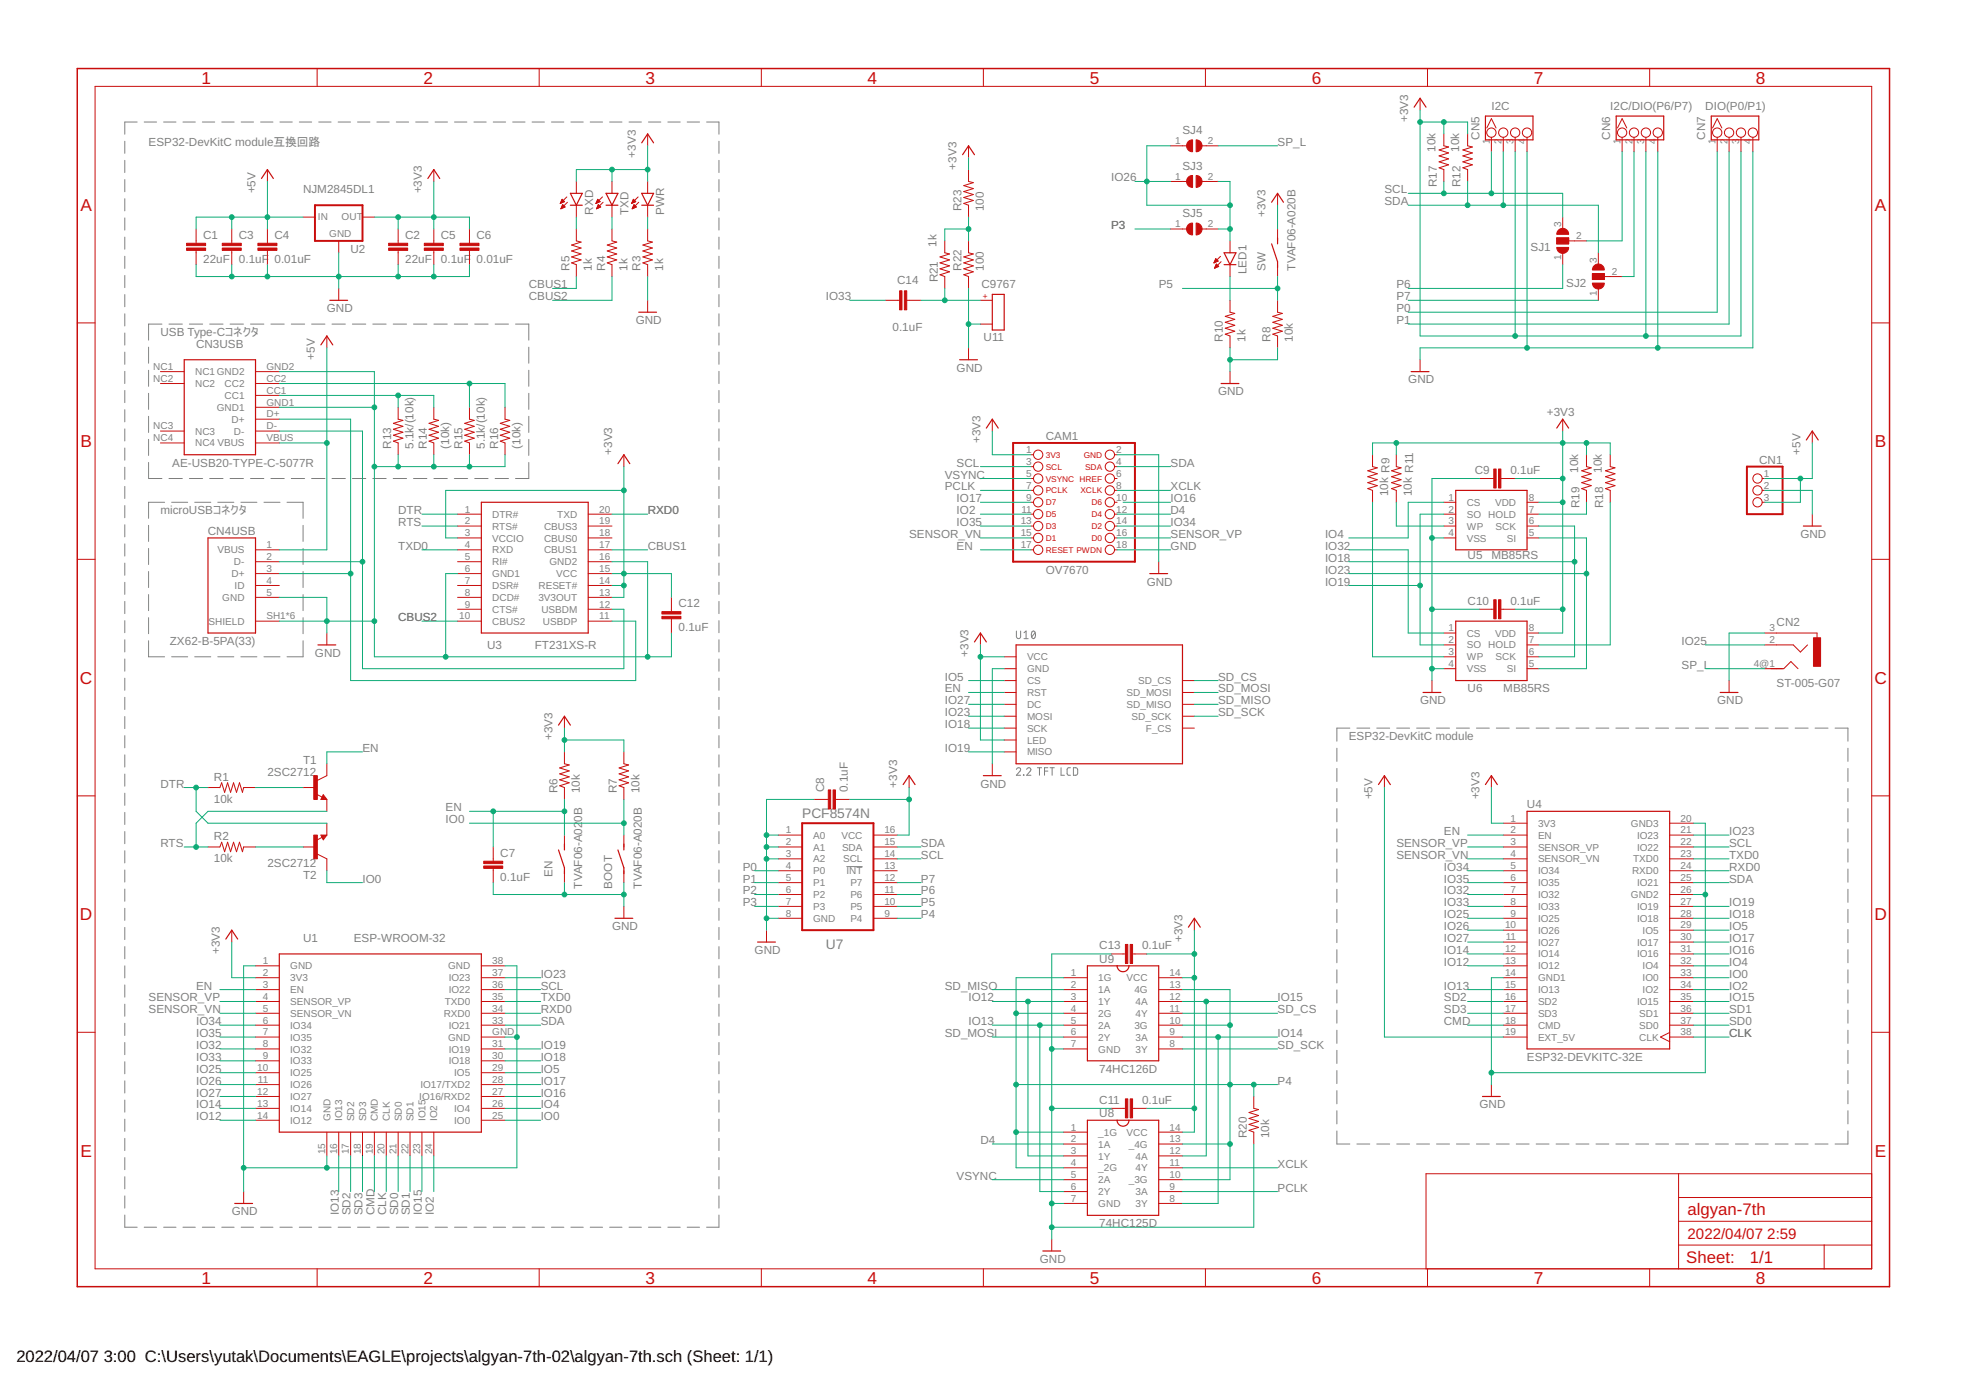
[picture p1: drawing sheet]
<svg xmlns="http://www.w3.org/2000/svg" width="420mm" height="297mm" viewBox="0 0 420 297" stroke-linecap="round" stroke-linejoin="round" font-family="sans-serif">
<defs><g id="words">
<g font-size="3.7" fill="#c90d0c">
<text x="43" y="17.8">1</text>
<text x="90.5" y="17.8">2</text>
<text x="138" y="17.8">3</text>
<text x="185.4" y="17.8">4</text>
<text x="232.9" y="17.8">5</text>
<text x="280.3" y="17.8">6</text>
<text x="327.8" y="17.8">7</text>
<text x="375.3" y="17.8">8</text>
<text x="17.2" y="45">A</text>
<text x="400.7" y="45">A</text>
<text x="17.2" y="95.6">B</text>
<text x="400.7" y="95.6">B</text>
<text x="17.1" y="146.1">C</text>
<text x="400.6" y="146.1">C</text>
<text x="17.1" y="196.6">D</text>
<text x="400.6" y="196.6">D</text>
<text x="17.2" y="247.2">E</text>
<text x="400.7" y="247.2">E</text>
<text x="43" y="274.3">1</text>
<text x="90.5" y="274.3">2</text>
<text x="138" y="274.3">3</text>
<text x="185.4" y="274.3">4</text>
<text x="232.9" y="274.3">5</text>
<text x="280.3" y="274.3">6</text>
<text x="327.8" y="274.3">7</text>
<text x="375.3" y="274.3">8</text>
</g>
<g font-size="3.6" fill="#c90d0c">
<text x="360.6" y="259.7">algyan-7th</text>
<text x="374" y="269.9">1/1</text>
<text x="360.4" y="270">Sheet:</text>
</g>
<g font-size="3.5">
<text x="3.5" y="291">2022/04/07</text>
<text x="22.2" y="291">3:00 C:\Users\yutak\Documents\EAGLE\projects\algyan-7th-02\algyan-7th.sch (Sheet: 1/1)</text>
</g>
<g font-size="3.2" fill="#c90d0c">
<text x="360.6" y="264.8">2022/04/07</text>
<text x="377.7" y="264.8">2:59</text>
</g>
<g font-size="2.9" fill="#808080">
<text x="171.4" y="174.8">PCF8574N</text>
<text x="176.5" y="202.8">U7</text>
</g>
<g font-size="2.5" fill="#808080">
<text x="318.7" y="23.5">I2C</text>
<text x="344.1" y="23.5">I2C/DIO(P6/P7)</text>
<text x="364.4" y="23.5">DIO(P0/P1)</text>
<text x="252.7" y="28.6">SJ4</text>
<text x="301" y="26.1" transform="rotate(-90 301 26.1)">+3V3</text>
<text x="316.2" y="29.9" transform="rotate(-90 316.2 29.9)">CN5</text>
<text x="344.1" y="29.9" transform="rotate(-90 344.1 29.9)">CN6</text>
<text x="364.4" y="29.9" transform="rotate(-90 364.4 29.9)">CN7</text>
<text x="31.7" y="31.2">ESP32-DevKitC module互換回路</text>
<text x="135.9" y="33.7" transform="rotate(-90 135.9 33.7)">+3V3</text>
<text x="273" y="31.2">SP_L</text>
<text x="306.8" y="32.4" transform="rotate(-90 306.8 32.4)">10k</text>
<text x="311.9" y="32.4" transform="rotate(-90 311.9 32.4)">10k</text>
<text x="54.6" y="41.3" transform="rotate(-90 54.6 41.3)">+5V</text>
<text x="64.8" y="41.3">NJM2845DL1</text>
<text x="90.2" y="41.3" transform="rotate(-90 90.2 41.3)">+3V3</text>
<text x="204.4" y="36.2" transform="rotate(-90 204.4 36.2)">+3V3</text>
<text x="237.5" y="38.8">IO26</text>
<text x="252.7" y="36.2">SJ3</text>
<text x="295.9" y="41.3">SCL</text>
<text x="307.1" y="40" transform="rotate(-90 307.1 40)">R17</text>
<text x="312.2" y="40" transform="rotate(-90 312.2 40)">R12</text>
<text x="126.7" y="45.9" transform="rotate(-90 126.7 45.9)">RXD</text>
<text x="134.4" y="45.9" transform="rotate(-90 134.4 45.9)">TXD</text>
<text x="142" y="45.9" transform="rotate(-90 142 45.9)">PWR</text>
<text x="205.5" y="45.1" transform="rotate(-90 205.5 45.1)">R23</text>
<text x="210.3" y="45.1" transform="rotate(-90 210.3 45.1)">100</text>
<text x="252.7" y="46.4">SJ5</text>
<text x="270.5" y="46.4" transform="rotate(-90 270.5 46.4)">+3V3</text>
<text x="295.9" y="43.9">SDA</text>
<text x="43.4" y="51.1">C1</text>
<text x="51" y="51.1">C3</text>
<text x="58.7" y="51.1">C4</text>
<text x="86.6" y="51.1">C2</text>
<text x="94.2" y="51.1">C5</text>
<text x="101.8" y="51.1">C6</text>
<text x="200.1" y="52.7" transform="rotate(-90 200.1 52.7)">1k</text>
<text x="237.5" y="48.9">P3</text>
<text x="327.1" y="53.6">SJ1</text>
<text x="43.4" y="56.2">22uF</text>
<text x="51" y="56.2">0.1uF</text>
<text x="58.7" y="56.2">0.01uF</text>
<text x="74.9" y="54">U2</text>
<text x="86.6" y="56.2">22uF</text>
<text x="94.2" y="56.2">0.1uF</text>
<text x="101.8" y="56.2">0.01uF</text>
<text x="121.7" y="57.8" transform="rotate(-90 121.7 57.8)">R5</text>
<text x="126.5" y="57.8" transform="rotate(-90 126.5 57.8)">1k</text>
<text x="129.3" y="57.8" transform="rotate(-90 129.3 57.8)">R4</text>
<text x="134.1" y="57.8" transform="rotate(-90 134.1 57.8)">1k</text>
<text x="136.9" y="57.8" transform="rotate(-90 136.9 57.8)">R3</text>
<text x="141.7" y="57.8" transform="rotate(-90 141.7 57.8)">1k</text>
<text x="205.5" y="57.8" transform="rotate(-90 205.5 57.8)">R22</text>
<text x="210.3" y="57.8" transform="rotate(-90 210.3 57.8)">100</text>
<text x="266.4" y="58.6" transform="rotate(-90 266.4 58.6)">LED1</text>
<text x="270.5" y="57.8" transform="rotate(-90 270.5 57.8)">SW</text>
<text x="276.8" y="57.8" transform="rotate(-90 276.8 57.8)">TVAF06-A020B</text>
<text x="113" y="61.6">CBUS1</text>
<text x="113" y="64.2">CBUS2</text>
<text x="176.5" y="64.2">IO33</text>
<text x="191.7" y="60.6">C14</text>
<text x="200.4" y="60.4" transform="rotate(-90 200.4 60.4)">R21</text>
<text x="209.8" y="61.6">C9767</text>
<text x="247.6" y="61.6">P5</text>
<text x="298.4" y="61.6">P6</text>
<text x="298.4" y="64.2">P7</text>
<text x="334.7" y="61.3">SJ2</text>
<text x="34.3" y="71.8">USB Type-Cコネクタ</text>
<text x="69.8" y="66.7">GND</text>
<text x="135.9" y="69.3">GND</text>
<text x="190.7" y="70.8">0.1uF</text>
<text x="298.4" y="66.7">P0</text>
<text x="298.4" y="69.3">P1</text>
<text x="41.9" y="74.3">CN3USB</text>
<text x="67.3" y="76.9" transform="rotate(-90 67.3 76.9)">+5V</text>
<text x="210.2" y="72.8">U11</text>
<text x="261.4" y="73.1" transform="rotate(-90 261.4 73.1)">R10</text>
<text x="266.2" y="73.1" transform="rotate(-90 266.2 73.1)">1k</text>
<text x="271.5" y="73.1" transform="rotate(-90 271.5 73.1)">R8</text>
<text x="276.3" y="73.1" transform="rotate(-90 276.3 73.1)">10k</text>
<text x="204.4" y="79.4">GND</text>
<text x="301" y="81.9">GND</text>
<text x="260.3" y="84.5">GND</text>
<text x="330.6" y="88.8">+3V3</text>
<text x="83.6" y="95.9" transform="rotate(-90 83.6 95.9)">R13</text>
<text x="88.4" y="95.9" transform="rotate(-90 88.4 95.9)">5.1k/(10k)</text>
<text x="91.2" y="95.9" transform="rotate(-90 91.2 95.9)">R14</text>
<text x="96" y="95.9" transform="rotate(-90 96 95.9)">(10k)</text>
<text x="98.8" y="95.9" transform="rotate(-90 98.8 95.9)">R15</text>
<text x="103.6" y="95.9" transform="rotate(-90 103.6 95.9)">5.1k/(10k)</text>
<text x="106.4" y="95.9" transform="rotate(-90 106.4 95.9)">R16</text>
<text x="111.2" y="95.9" transform="rotate(-90 111.2 95.9)">(10k)</text>
<text x="209.5" y="94.6" transform="rotate(-90 209.5 94.6)">+3V3</text>
<text x="223.5" y="94">CAM1</text>
<text x="36.8" y="99.7">AE-USB20-TYPE-C-5077R</text>
<text x="130.8" y="97.2" transform="rotate(-90 130.8 97.2)">+3V3</text>
<text x="204.4" y="99.7">SCL</text>
<text x="250.2" y="99.7">SDA</text>
<text x="315.2" y="101.2">C9</text>
<text x="322.8" y="101.2">0.1uF</text>
<text x="337.3" y="101" transform="rotate(-90 337.3 101)">10k</text>
<text x="342.4" y="101" transform="rotate(-90 342.4 101)">10k</text>
<text x="376" y="99.1">CN1</text>
<text x="384.8" y="97.2" transform="rotate(-90 384.8 97.2)">+5V</text>
<text x="201.9" y="102.3">VSYNC</text>
<text x="201.9" y="104.8">PCLK</text>
<text x="204.4" y="107.3">IO17</text>
<text x="250.2" y="107.3">IO16</text>
<text x="250.2" y="104.8">XCLK</text>
<text x="296.6" y="106.1" transform="rotate(-90 296.6 106.1)">10k R9</text>
<text x="301.7" y="106.1" transform="rotate(-90 301.7 106.1)">10k R11</text>
<text x="34.3" y="109.9">microUSBコネクタ</text>
<text x="85.1" y="109.9">DTR</text>
<text x="85.1" y="112.4">RTS</text>
<text x="138.4" y="109.9">RXD0</text>
<text x="204.4" y="112.4">IO35</text>
<text x="204.4" y="109.9">IO2</text>
<text x="250.2" y="112.4">IO34</text>
<text x="250.2" y="109.9">D4</text>
<text x="337.6" y="108.6" transform="rotate(-90 337.6 108.6)">R19</text>
<text x="342.6" y="108.6" transform="rotate(-90 342.6 108.6)">R18</text>
<text x="44.4" y="114.3">CN4USB</text>
<text x="85.1" y="117.5">TXD0</text>
<text x="138.4" y="117.5">CBUS1</text>
<text x="194.3" y="115">SENSOR_VN</text>
<text x="204.4" y="117.5">EN</text>
<text x="250.2" y="117.5">GND</text>
<text x="250.2" y="115">SENSOR_VP</text>
<text x="283.2" y="117.5">IO32</text>
<text x="283.2" y="115">IO4</text>
<text x="313.7" y="119.5">U5</text>
<text x="318.7" y="119.5">MB85RS</text>
<text x="384.8" y="115">GND</text>
<text x="223.5" y="122.6">OV7670</text>
<text x="245.1" y="125.1">GND</text>
<text x="283.2" y="122.6">IO23</text>
<text x="283.2" y="125.1">IO19</text>
<text x="283.2" y="120">IO18</text>
<text x="145" y="129.8">C12</text>
<text x="313.7" y="129.2">C10</text>
<text x="322.8" y="129.2">0.1uF</text>
<text x="36.3" y="137.8">ZX62-B-5PA(33)</text>
<text x="85.1" y="132.7">CBUS2</text>
<text x="145" y="134.9">0.1uF</text>
<text x="359.4" y="137.8">IO25</text>
<text x="379.7" y="133.8">CN2</text>
<text x="67.3" y="140.4">GND</text>
<text x="104.1" y="138.7">U3</text>
<text x="114.3" y="138.7">FT231XS-R</text>
<text x="207" y="140.4" transform="rotate(-90 207 140.4)">+3V3</text>
<text x="359.4" y="142.9">SP_L</text>
<text x="201.9" y="148">EN</text>
<text x="201.9" y="145.4">IO5</text>
<text x="260.3" y="145.4">SD_CS</text>
<text x="260.3" y="148">SD_MOSI</text>
<text x="313.7" y="148">U6</text>
<text x="321.3" y="148">MB85RS</text>
<text x="379.7" y="146.7">ST-005-G07</text>
<text x="201.9" y="150.5">IO27</text>
<text x="201.9" y="153.1">IO23</text>
<text x="201.9" y="155.6">IO18</text>
<text x="260.3" y="150.5">SD_MISO</text>
<text x="260.3" y="153.1">SD_SCK</text>
<text x="303.5" y="150.5">GND</text>
<text x="367" y="150.5">GND</text>
<text x="77.5" y="160.7">EN</text>
<text x="118.1" y="158.1" transform="rotate(-90 118.1 158.1)">+3V3</text>
<text x="201.9" y="160.7">IO19</text>
<text x="288.3" y="158.1">ESP32-DevKitC module</text>
<text x="45.7" y="166.8">R1</text>
<text x="57.1" y="165.8">2SC2712</text>
<text x="64.8" y="163.2">T1</text>
<text x="34.3" y="168.3">DTR</text>
<text x="45.7" y="171.6">10k</text>
<text x="95.2" y="173.4">EN</text>
<text x="119.1" y="169.6" transform="rotate(-90 119.1 169.6)">R6</text>
<text x="123.9" y="169.6" transform="rotate(-90 123.9 169.6)">10k</text>
<text x="131.8" y="169.6" transform="rotate(-90 131.8 169.6)">R7</text>
<text x="136.6" y="169.6" transform="rotate(-90 136.6 169.6)">10k</text>
<text x="176.1" y="169.3" transform="rotate(-90 176.1 169.3)">C8</text>
<text x="181.2" y="169.3" transform="rotate(-90 181.2 169.3)">0.1uF</text>
<text x="191.7" y="168.3" transform="rotate(-90 191.7 168.3)">+3V3</text>
<text x="209.5" y="168.3">GND</text>
<text x="293.3" y="170.8" transform="rotate(-90 293.3 170.8)">+5V</text>
<text x="316.2" y="170.8" transform="rotate(-90 316.2 170.8)">+3V3</text>
<text x="326.3" y="172.7">U4</text>
<text x="45.7" y="179.5">R2</text>
<text x="95.2" y="175.9">IO0</text>
<text x="124.4" y="175.6" transform="rotate(-90 124.4 175.6)">0B</text>
<text x="308.6" y="178.5">EN</text>
<text x="369.5" y="178.5">IO23</text>
<text x="34.3" y="181">RTS</text>
<text x="45.7" y="184.3">10k</text>
<text x="57.1" y="185.3">2SC2712</text>
<text x="106.9" y="183.2">C7</text>
<text x="196.8" y="181">SDA</text>
<text x="196.8" y="183.5">SCL</text>
<text x="298.4" y="181">SENSOR_VP</text>
<text x="298.4" y="183.5">SENSOR_VN</text>
<text x="369.5" y="183.5">TXD0</text>
<text x="369.5" y="181">SCL</text>
<text x="64.8" y="187.8">T2</text>
<text x="77.5" y="188.6">IO0</text>
<text x="106.9" y="188.2">0.1uF</text>
<text x="118.1" y="187.3" transform="rotate(-90 118.1 187.3)">EN</text>
<text x="124.4" y="189.9" transform="rotate(-90 124.4 189.9)">TVAF06-A02</text>
<text x="130.8" y="189.9" transform="rotate(-90 130.8 189.9)">BOOT</text>
<text x="137.1" y="189.9" transform="rotate(-90 137.1 189.9)">TVAF06-A020B</text>
<text x="158.7" y="186.1">P0</text>
<text x="158.7" y="188.6">P1</text>
<text x="158.7" y="191.1">P2</text>
<text x="196.8" y="191.1">P6</text>
<text x="196.8" y="188.6">P7</text>
<text x="308.6" y="186.1">IO34</text>
<text x="308.6" y="188.6">IO35</text>
<text x="308.6" y="191.1">IO32</text>
<text x="369.5" y="186.1">RXD0</text>
<text x="369.5" y="188.6">SDA</text>
<text x="158.7" y="193.7">P3</text>
<text x="196.8" y="196.2">P4</text>
<text x="196.8" y="193.7">P5</text>
<text x="308.6" y="193.7">IO33</text>
<text x="308.6" y="196.2">IO25</text>
<text x="369.5" y="193.7">IO19</text>
<text x="369.5" y="196.2">IO18</text>
<text x="47" y="203.8" transform="rotate(-90 47 203.8)">+3V3</text>
<text x="64.8" y="201.3">U1</text>
<text x="75.6" y="201.3">ESP-WROOM-32</text>
<text x="130.8" y="198.8">GND</text>
<text x="161.3" y="203.8">GND</text>
<text x="234.9" y="202.8">C13</text>
<text x="244.1" y="202.8">0.1uF</text>
<text x="252.7" y="201.3" transform="rotate(-90 252.7 201.3)">+3V3</text>
<text x="308.6" y="198.8">IO26</text>
<text x="308.6" y="201.3">IO27</text>
<text x="308.6" y="203.8">IO14</text>
<text x="369.5" y="198.8">IO5</text>
<text x="369.5" y="201.3">IO17</text>
<text x="369.5" y="203.8">IO16</text>
<text x="115.6" y="208.9">IO23</text>
<text x="234.9" y="205.8">U9</text>
<text x="308.6" y="206.4">IO12</text>
<text x="369.5" y="208.9">IO0</text>
<text x="369.5" y="206.4">IO4</text>
<text x="31.7" y="214">SENSOR_VP</text>
<text x="41.9" y="211.5">EN</text>
<text x="115.6" y="214">TXD0</text>
<text x="115.6" y="211.5">SCL</text>
<text x="201.9" y="211.5">SD_MISO</text>
<text x="207" y="214">IO12</text>
<text x="273" y="214">IO15</text>
<text x="308.6" y="211.5">IO13</text>
<text x="308.6" y="214">SD2</text>
<text x="369.5" y="211.5">IO2</text>
<text x="369.5" y="214">IO15</text>
<text x="31.7" y="216.5">SENSOR_VN</text>
<text x="41.9" y="219.1">IO34</text>
<text x="41.9" y="221.6">IO35</text>
<text x="115.6" y="216.5">RXD0</text>
<text x="115.6" y="219.1">SDA</text>
<text x="201.9" y="221.6">SD_MOSI</text>
<text x="207" y="219.1">IO13</text>
<text x="273" y="221.6">IO14</text>
<text x="273" y="216.5">SD_CS</text>
<text x="308.6" y="216.5">SD3</text>
<text x="308.6" y="219.1">CMD</text>
<text x="369.5" y="216.5">SD1</text>
<text x="369.5" y="219.1">SD0</text>
<text x="369.5" y="221.6">CLK</text>
<text x="41.9" y="226.7">IO33</text>
<text x="41.9" y="224.2">IO32</text>
<text x="115.6" y="224.2">IO19</text>
<text x="115.6" y="226.7">IO18</text>
<text x="273" y="224.2">SD_SCK</text>
<text x="326.3" y="226.7">ESP32-DEVKITC-32E</text>
<text x="41.9" y="229.2">IO25</text>
<text x="41.9" y="231.8">IO26</text>
<text x="115.6" y="229.2">IO5</text>
<text x="115.6" y="231.8">IO17</text>
<text x="234.9" y="229.2">74HC126D</text>
<text x="273" y="231.8">P4</text>
<text x="41.9" y="234.3">IO27</text>
<text x="41.9" y="236.9">IO14</text>
<text x="41.9" y="239.4">IO12</text>
<text x="115.6" y="239.4">IO0</text>
<text x="115.6" y="234.3">IO16</text>
<text x="115.6" y="236.9">IO4</text>
<text x="234.9" y="235.8">C11</text>
<text x="234.9" y="238.8">U8</text>
<text x="244.1" y="235.8">0.1uF</text>
<text x="316.2" y="236.9">GND</text>
<text x="209.5" y="244.5">D4</text>
<text x="266.4" y="243.2" transform="rotate(-90 266.4 243.2)">R20</text>
<text x="271.2" y="243.2" transform="rotate(-90 271.2 243.2)">10k</text>
<text x="273" y="249.6">XCLK</text>
<text x="204.4" y="252.1">VSYNC</text>
<text x="273" y="254.6">PCLK</text>
<text x="49.5" y="259.7">GND</text>
<text x="72.4" y="259.7" transform="rotate(-90 72.4 259.7)">IO13</text>
<text x="74.9" y="259.7" transform="rotate(-90 74.9 259.7)">SD2</text>
<text x="77.5" y="259.7" transform="rotate(-90 77.5 259.7)">SD3</text>
<text x="80" y="259.7" transform="rotate(-90 80 259.7)">CMD</text>
<text x="82.5" y="259.7" transform="rotate(-90 82.5 259.7)">CLK</text>
<text x="85.1" y="259.7" transform="rotate(-90 85.1 259.7)">SD0</text>
<text x="87.6" y="259.7" transform="rotate(-90 87.6 259.7)">SD1</text>
<text x="90.2" y="259.7" transform="rotate(-90 90.2 259.7)">IO15</text>
<text x="92.7" y="259.7" transform="rotate(-90 92.7 259.7)">IO2</text>
<text x="234.9" y="262.3">74HC125D</text>
<text x="222.2" y="269.9">GND</text>
</g>
<g font-size="2.1" fill="#808080">
<text x="251.2" y="30.8">1</text>
<text x="258.1" y="30.8">2</text>
<text x="318.4" y="30.9" transform="rotate(-90 318.4 30.9)">1</text>
<text x="320.9" y="30.9" transform="rotate(-90 320.9 30.9)">2</text>
<text x="323.5" y="30.9" transform="rotate(-90 323.5 30.9)">3</text>
<text x="326" y="30.9" transform="rotate(-90 326 30.9)">4</text>
<text x="346.3" y="30.9" transform="rotate(-90 346.3 30.9)">1</text>
<text x="348.9" y="30.9" transform="rotate(-90 348.9 30.9)">2</text>
<text x="351.4" y="30.9" transform="rotate(-90 351.4 30.9)">3</text>
<text x="353.9" y="30.9" transform="rotate(-90 353.9 30.9)">4</text>
<text x="366.6" y="30.9" transform="rotate(-90 366.6 30.9)">1</text>
<text x="369.2" y="30.9" transform="rotate(-90 369.2 30.9)">2</text>
<text x="371.7" y="30.9" transform="rotate(-90 371.7 30.9)">3</text>
<text x="374.3" y="30.9" transform="rotate(-90 374.3 30.9)">4</text>
<text x="251.2" y="38.4">1</text>
<text x="258.1" y="38.4">2</text>
<text x="67.9" y="47">IN</text>
<text x="73" y="47">OUT</text>
<text x="70.4" y="50.7">GND</text>
<text x="251.2" y="48.6">1</text>
<text x="258.1" y="48.6">2</text>
<text x="333.6" y="48.6" transform="rotate(-90 333.6 48.6)">3</text>
<text x="336.9" y="51.1">2</text>
<text x="333.6" y="55.6" transform="rotate(-90 333.6 55.6)">1</text>
<text x="341.2" y="56.2" transform="rotate(-90 341.2 56.2)">3</text>
<text x="344.5" y="58.7">2</text>
<text x="341.2" y="63.2" transform="rotate(-90 341.2 63.2)">1</text>
<text x="32.8" y="79.1">NC1</text>
<text x="32.8" y="81.6">NC2</text>
<text x="41.7" y="80.2">NC1GND2</text>
<text x="41.7" y="82.7">NC2</text>
<text x="48" y="82.7">CC2</text>
<text x="56.9" y="79.1">GND2</text>
<text x="56.9" y="81.6">CC2</text>
<text x="46.3" y="87.8">GND1</text>
<text x="48" y="85.3">CC1</text>
<text x="56.9" y="84.1">CC1</text>
<text x="56.9" y="86.7">GND1</text>
<text x="56.9" y="89.2">D+</text>
<text x="32.8" y="91.8">NC3</text>
<text x="32.8" y="94.3">NC4</text>
<text x="41.7" y="92.9">NC3</text>
<text x="41.7" y="95.4">NC4 VBUS</text>
<text x="49.5" y="90.3">D+</text>
<text x="50" y="92.9">D-</text>
<text x="56.9" y="91.8">D-</text>
<text x="56.9" y="94.3">VBUS</text>
<text x="219.3" y="96.8">1</text>
<text x="219.3" y="99.4">3</text>
<text x="219.3" y="101.9">5</text>
<text x="238.5" y="96.8">2</text>
<text x="238.5" y="99.4">4</text>
<text x="238.5" y="101.9">6</text>
<text x="376.9" y="101.9">1</text>
<text x="219.3" y="104.4">7</text>
<text x="219.3" y="107">9</text>
<text x="238.5" y="104.4">8</text>
<text x="238.5" y="107">10</text>
<text x="309.6" y="107">1</text>
<text x="326.7" y="107">8</text>
<text x="376.9" y="104.4">2</text>
<text x="376.9" y="107">3</text>
<text x="99.3" y="109.5">1</text>
<text x="99.3" y="112.1">2</text>
<text x="105.2" y="110.6">DTR#</text>
<text x="105.2" y="113.2">RTS#</text>
<text x="116.3" y="113.2">CBUS3</text>
<text x="119.1" y="110.6">TXD</text>
<text x="128.1" y="109.5">20</text>
<text x="128.1" y="112.1">19</text>
<text x="218.2" y="112.1">13</text>
<text x="218.3" y="109.5">11</text>
<text x="238.5" y="109.5">12</text>
<text x="238.5" y="112.1">14</text>
<text x="309.6" y="109.5">2</text>
<text x="309.6" y="112.1">3</text>
<text x="313.5" y="108.1">CS</text>
<text x="313.5" y="110.6">SO</text>
<text x="313.5" y="113.2">WP</text>
<text x="318.1" y="110.6">HOLD</text>
<text x="319.5" y="108.1">VDD</text>
<text x="319.6" y="113.2">SCK</text>
<text x="326.7" y="112.1">6</text>
<text x="326.7" y="109.5">7</text>
<text x="46.5" y="118.3">VBUS</text>
<text x="56.9" y="117.1">1</text>
<text x="56.9" y="119.7">2</text>
<text x="99.3" y="114.6">3</text>
<text x="99.3" y="117.1">4</text>
<text x="99.3" y="119.7">5</text>
<text x="105.2" y="115.7">VCCIO</text>
<text x="105.2" y="118.3">RXD</text>
<text x="116.3" y="115.7">CBUS0</text>
<text x="116.3" y="118.3">CBUS1</text>
<text x="128.1" y="114.6">18</text>
<text x="128.1" y="117.1">17</text>
<text x="128.1" y="119.7">16</text>
<text x="218.2" y="114.6">15</text>
<text x="218.2" y="117.1">17</text>
<text x="238.5" y="114.6">16</text>
<text x="238.5" y="117.1">18</text>
<text x="309.6" y="114.6">4</text>
<text x="313.5" y="115.7">VSS</text>
<text x="322" y="115.7">SI</text>
<text x="326.7" y="114.6">5</text>
<text x="49.5" y="123.3">D+</text>
<text x="50" y="120.8">D-</text>
<text x="50.1" y="125.9">ID</text>
<text x="56.9" y="122.2">3</text>
<text x="56.9" y="124.8">4</text>
<text x="99.3" y="122.2">6</text>
<text x="99.3" y="124.8">7</text>
<text x="105.2" y="120.8">RI#</text>
<text x="105.2" y="123.3">GND1</text>
<text x="105.2" y="125.9">DSR#</text>
<text x="115.1" y="125.9">RESET#</text>
<text x="117.4" y="120.8">GND2</text>
<text x="118.9" y="123.3">VCC</text>
<text x="128.1" y="122.2">15</text>
<text x="128.1" y="124.8">14</text>
<text x="47.5" y="128.4">GND</text>
<text x="56.9" y="127.3">5</text>
<text x="99.3" y="127.3">8</text>
<text x="99.3" y="129.8">9</text>
<text x="105.2" y="128.4">DCD#</text>
<text x="105.2" y="131">CTS#</text>
<text x="115.1" y="128.4">3V3OUT</text>
<text x="115.7" y="131">USBDM</text>
<text x="128.1" y="127.3">13</text>
<text x="128.1" y="129.8">12</text>
<text x="44.6" y="133.5">SHIELD</text>
<text x="56.9" y="132.4">SH1*6</text>
<text x="98.2" y="132.4">10</text>
<text x="105.2" y="133.5">CBUS2</text>
<text x="116" y="133.5">USBDP</text>
<text x="128.1" y="132.4">11</text>
<text x="309.6" y="134.9">1</text>
<text x="309.6" y="137.5">2</text>
<text x="313.5" y="136">CS</text>
<text x="319.5" y="136">VDD</text>
<text x="326.7" y="137.5">7</text>
<text x="326.7" y="134.9">8</text>
<text x="378.1" y="134.9">3</text>
<text x="378.1" y="137.5">2</text>
<text x="219.5" y="143.7">GND</text>
<text x="219.5" y="141.1">VCC</text>
<text x="309.6" y="140">3</text>
<text x="309.6" y="142.5">4</text>
<text x="313.5" y="138.6">SO</text>
<text x="313.5" y="141.1">WP</text>
<text x="313.5" y="143.7">VSS</text>
<text x="318.1" y="138.6">HOLD</text>
<text x="319.6" y="141.1">SCK</text>
<text x="322" y="143.7">SI</text>
<text x="326.7" y="142.5">5</text>
<text x="326.7" y="140">6</text>
<text x="374.8" y="142.5">4@1</text>
<text x="219.5" y="148.7">RST</text>
<text x="219.5" y="146.2">CS</text>
<text x="240.8" y="148.7">SD_MOSI</text>
<text x="243.3" y="146.2">SD_CS</text>
<text x="219.5" y="153.8">MOSI</text>
<text x="219.5" y="151.3">DC</text>
<text x="240.8" y="151.3">SD_MISO</text>
<text x="241.8" y="153.8">SD_SCK</text>
<text x="219.5" y="161.4">MISO</text>
<text x="219.5" y="158.9">LED</text>
<text x="219.5" y="156.4">SCK</text>
<text x="244.9" y="156.4">F_CS</text>
<text x="167.9" y="178.1">1</text>
<text x="173.8" y="179.2">A0</text>
<text x="179.8" y="179.2">VCC</text>
<text x="189" y="178.1">16</text>
<text x="322.8" y="175.6">1</text>
<text x="322.8" y="178.1">2</text>
<text x="328.7" y="176.7">3V3</text>
<text x="328.7" y="179.2">EN</text>
<text x="348.5" y="176.7">GND3</text>
<text x="349.9" y="179.2">IO23</text>
<text x="359.2" y="178.1">21</text>
<text x="359.2" y="175.6">20</text>
<text x="167.9" y="180.6">2</text>
<text x="167.9" y="183.2">3</text>
<text x="167.9" y="185.7">4</text>
<text x="173.8" y="181.8">A1</text>
<text x="173.8" y="184.3">A2</text>
<text x="180" y="181.8">SDA</text>
<text x="180.2" y="184.3">SCL</text>
<text x="189" y="185.7">13</text>
<text x="189" y="183.2">14</text>
<text x="189" y="180.6">15</text>
<text x="322.8" y="180.6">3</text>
<text x="322.8" y="183.2">4</text>
<text x="322.8" y="185.7">5</text>
<text x="328.7" y="181.8">SENSOR_VP</text>
<text x="328.7" y="184.3">SENSOR_VN</text>
<text x="349" y="184.3">TXD0</text>
<text x="349.9" y="181.8">IO22</text>
<text x="359.2" y="185.7">24</text>
<text x="359.2" y="183.2">23</text>
<text x="359.2" y="180.6">22</text>
<text x="167.9" y="188.3">5</text>
<text x="167.9" y="190.8">6</text>
<text x="173.8" y="186.8">P0</text>
<text x="173.8" y="189.4">P1</text>
<text x="173.8" y="191.9">P2</text>
<text x="180.9" y="186.8">INT</text>
<text x="181.7" y="191.9">P6</text>
<text x="181.7" y="189.4">P7</text>
<text x="189" y="190.8">11</text>
<text x="189" y="188.3">12</text>
<text x="322.8" y="188.3">6</text>
<text x="322.8" y="190.8">7</text>
<text x="328.7" y="186.8">IO34</text>
<text x="328.7" y="189.4">IO35</text>
<text x="328.7" y="191.9">IO32</text>
<text x="348.5" y="191.9">GND2</text>
<text x="348.8" y="186.8">RXD0</text>
<text x="349.9" y="189.4">IO21</text>
<text x="359.2" y="190.8">26</text>
<text x="359.2" y="188.3">25</text>
<text x="167.9" y="193.3">7</text>
<text x="167.9" y="195.9">8</text>
<text x="173.8" y="194.5">P3</text>
<text x="173.8" y="197">GND</text>
<text x="181.7" y="197">P4</text>
<text x="181.7" y="194.5">P5</text>
<text x="189" y="195.9">9</text>
<text x="189" y="193.3">10</text>
<text x="322.8" y="193.3">8</text>
<text x="322.8" y="195.9">9</text>
<text x="328.7" y="194.5">IO33</text>
<text x="328.7" y="197">IO25</text>
<text x="349.9" y="197">IO18</text>
<text x="349.9" y="194.5">IO19</text>
<text x="359.2" y="195.9">28</text>
<text x="359.2" y="193.3">27</text>
<text x="321.6" y="198.4">10</text>
<text x="321.6" y="203.5">12</text>
<text x="321.8" y="201">11</text>
<text x="328.7" y="199.5">IO26</text>
<text x="328.7" y="202.1">IO27</text>
<text x="349.9" y="202.1">IO17</text>
<text x="351" y="199.5">IO5</text>
<text x="359.2" y="203.5">31</text>
<text x="359.2" y="201">30</text>
<text x="359.2" y="198.4">29</text>
<text x="56.2" y="206">1</text>
<text x="56.2" y="208.6">2</text>
<text x="62" y="207.1">GND</text>
<text x="62" y="209.7">3V3</text>
<text x="95.8" y="207.1">GND</text>
<text x="95.9" y="209.7">IO23</text>
<text x="105.2" y="208.6">37</text>
<text x="105.2" y="206">38</text>
<text x="228.9" y="208.6">1</text>
<text x="234.7" y="209.7">1G</text>
<text x="240.8" y="209.7">VCC</text>
<text x="250" y="208.6">14</text>
<text x="321.6" y="206">13</text>
<text x="321.6" y="208.6">14</text>
<text x="328.7" y="204.6">IO14</text>
<text x="328.7" y="207.1">IO12</text>
<text x="328.7" y="209.7">GND1</text>
<text x="349.9" y="204.6">IO16</text>
<text x="351" y="209.7">IO0</text>
<text x="351" y="207.1">IO4</text>
<text x="359.2" y="208.6">33</text>
<text x="359.2" y="206">32</text>
<text x="56.2" y="211.1">3</text>
<text x="56.2" y="213.7">4</text>
<text x="62" y="212.2">EN</text>
<text x="62" y="214.8">SENSOR_VP</text>
<text x="95.1" y="214.8">TXD0</text>
<text x="95.9" y="212.2">IO22</text>
<text x="105.2" y="211.1">36</text>
<text x="105.2" y="213.7">35</text>
<text x="228.9" y="213.7">3</text>
<text x="228.9" y="211.1">2</text>
<text x="234.7" y="214.8">1Y</text>
<text x="234.7" y="212.2">1A</text>
<text x="242.4" y="212.2">4G</text>
<text x="242.7" y="214.8">4A</text>
<text x="250" y="211.1">13</text>
<text x="250" y="213.7">12</text>
<text x="321.6" y="211.1">15</text>
<text x="321.6" y="213.7">16</text>
<text x="328.7" y="212.2">IO13</text>
<text x="328.7" y="214.8">SD2</text>
<text x="349.9" y="214.8">IO15</text>
<text x="351" y="212.2">IO2</text>
<text x="359.2" y="213.7">35</text>
<text x="359.2" y="211.1">34</text>
<text x="56.2" y="216.2">5</text>
<text x="56.2" y="218.7">6</text>
<text x="56.2" y="221.3">7</text>
<text x="62" y="217.3">SENSOR_VN</text>
<text x="62" y="219.8">IO34</text>
<text x="94.8" y="217.3">RXD0</text>
<text x="95.9" y="219.8">IO21</text>
<text x="105.2" y="216.2">34</text>
<text x="105.2" y="218.7">33</text>
<text x="105.2" y="221.3">GND</text>
<text x="228.9" y="216.2">4</text>
<text x="228.9" y="218.7">5</text>
<text x="228.9" y="221.3">6</text>
<text x="234.7" y="217.3">2G</text>
<text x="234.7" y="219.8">2A</text>
<text x="242.4" y="219.8">3G</text>
<text x="242.7" y="217.3">4Y</text>
<text x="250" y="216.2">11</text>
<text x="250" y="218.7">10</text>
<text x="250" y="221.3">9</text>
<text x="321.6" y="216.2">17</text>
<text x="321.6" y="218.7">18</text>
<text x="321.6" y="221.3">19</text>
<text x="328.7" y="217.3">SD3</text>
<text x="328.7" y="219.8">CMD</text>
<text x="350.3" y="219.8">SD0</text>
<text x="350.3" y="217.3">SD1</text>
<text x="359.2" y="221.3">38</text>
<text x="359.2" y="218.7">37</text>
<text x="359.2" y="216.2">36</text>
<text x="56.2" y="223.8">8</text>
<text x="56.2" y="226.3">9</text>
<text x="62" y="222.4">IO35</text>
<text x="62" y="224.9">IO32</text>
<text x="62" y="227.5">IO33</text>
<text x="95.8" y="222.4">GND</text>
<text x="95.9" y="227.5">IO18</text>
<text x="95.9" y="224.9">IO19</text>
<text x="105.2" y="226.3">30</text>
<text x="105.2" y="223.8">31</text>
<text x="228.9" y="223.8">7</text>
<text x="234.7" y="222.4">2Y</text>
<text x="234.7" y="224.9">GND</text>
<text x="242.7" y="222.4">3A</text>
<text x="242.7" y="224.9">3Y</text>
<text x="250" y="223.8">8</text>
<text x="328.7" y="222.4">EXT_5V</text>
<text x="350.3" y="222.4">CLK</text>
<text x="55" y="234">12</text>
<text x="55" y="228.9">10</text>
<text x="55.1" y="231.4">11</text>
<text x="62" y="230">IO25</text>
<text x="62" y="232.5">IO26</text>
<text x="89.8" y="232.5">IO17/TXD2</text>
<text x="97.1" y="230">IO5</text>
<text x="105.2" y="228.9">29</text>
<text x="105.2" y="231.4">28</text>
<text x="105.2" y="234">27</text>
<text x="55" y="236.5">13</text>
<text x="55" y="239">14</text>
<text x="62" y="235.1">IO27</text>
<text x="62" y="237.6">IO14</text>
<text x="70.6" y="239.6" transform="rotate(-90 70.6 239.6)">GND</text>
<text x="73.1" y="239.6" transform="rotate(-90 73.1 239.6)">IO13</text>
<text x="75.7" y="239.6" transform="rotate(-90 75.7 239.6)">SD2</text>
<text x="78.2" y="239.6" transform="rotate(-90 78.2 239.6)">SD3</text>
<text x="80.8" y="239.6" transform="rotate(-90 80.8 239.6)">CMD</text>
<text x="83.3" y="239.6" transform="rotate(-90 83.3 239.6)">CLK</text>
<text x="85.8" y="239.6" transform="rotate(-90 85.8 239.6)">SD0</text>
<text x="88.4" y="239.6" transform="rotate(-90 88.4 239.6)">SD1</text>
<text x="89.6" y="235.1">IO16/RXD2</text>
<text x="90.9" y="239.6" transform="rotate(-90 90.9 239.6)">IO15</text>
<text x="93.5" y="239.6" transform="rotate(-90 93.5 239.6)">IO2</text>
<text x="97.1" y="237.6">IO4</text>
<text x="105.2" y="236.5">26</text>
<text x="105.2" y="239">25</text>
<text x="62" y="240.2">IO12</text>
<text x="97.1" y="240.2">IO0</text>
<text x="228.9" y="241.6">1</text>
<text x="228.9" y="244.1">2</text>
<text x="234.7" y="242.7">_1G</text>
<text x="234.7" y="245.2">1A</text>
<text x="240.8" y="242.7">VCC</text>
<text x="241.2" y="245.2">_4G</text>
<text x="250" y="241.6">14</text>
<text x="250" y="244.1">13</text>
<text x="69.5" y="246.6" transform="rotate(-90 69.5 246.6)">15</text>
<text x="72" y="246.6" transform="rotate(-90 72 246.6)">16</text>
<text x="74.6" y="246.6" transform="rotate(-90 74.6 246.6)">17</text>
<text x="77.1" y="246.6" transform="rotate(-90 77.1 246.6)">18</text>
<text x="79.6" y="246.6" transform="rotate(-90 79.6 246.6)">19</text>
<text x="82.2" y="246.6" transform="rotate(-90 82.2 246.6)">20</text>
<text x="84.7" y="246.6" transform="rotate(-90 84.7 246.6)">21</text>
<text x="87.3" y="246.6" transform="rotate(-90 87.3 246.6)">22</text>
<text x="89.8" y="246.6" transform="rotate(-90 89.8 246.6)">23</text>
<text x="92.3" y="246.6" transform="rotate(-90 92.3 246.6)">24</text>
<text x="228.9" y="246.7">3</text>
<text x="228.9" y="249.2">4</text>
<text x="228.9" y="251.7">5</text>
<text x="234.7" y="247.8">1Y</text>
<text x="234.7" y="250.3">_2G</text>
<text x="242.7" y="247.8">4A</text>
<text x="242.7" y="250.3">4Y</text>
<text x="250" y="246.7">12</text>
<text x="250" y="249.2">11</text>
<text x="250" y="251.7">10</text>
<text x="228.9" y="254.3">6</text>
<text x="228.9" y="256.8">7</text>
<text x="234.7" y="252.9">2A</text>
<text x="234.7" y="255.4">2Y</text>
<text x="234.7" y="257.9">GND</text>
<text x="241.2" y="252.9">_3G</text>
<text x="242.7" y="255.4">3A</text>
<text x="242.7" y="257.9">3Y</text>
<text x="250" y="254.3">9</text>
<text x="250" y="256.8">8</text>
</g>
<g font-size="1.8" fill="#c90d0c">
<text x="210" y="63.9">+</text>
<text x="223.5" y="97.8">3V3</text>
<text x="223.5" y="100.4">SCL</text>
<text x="231.6" y="97.8">GND</text>
<text x="231.9" y="100.4">SDA</text>
<text x="223.5" y="102.9">VSYNC HREF</text>
<text x="223.5" y="105.4">PCLK</text>
<text x="223.5" y="108">D7</text>
<text x="230.9" y="105.4">XCLK</text>
<text x="233.3" y="108">D6</text>
<text x="223.5" y="110.5">D5</text>
<text x="223.5" y="113.1">D3</text>
<text x="233.3" y="110.5">D4</text>
<text x="233.3" y="113.1">D2</text>
<text x="223.5" y="115.6">D1</text>
<text x="223.5" y="118.1">RESET PWDN</text>
<text x="233.3" y="115.6">D0</text>
</g>
</g></defs>
<g fill="none" stroke="#808080" stroke-width=".21">
<path d="M26.7 30.2v2.6M26.7 34.3v2.6M26.7 38.4v2.6M29.3 26.1h-2.6v2.6M30.8 26.1h2.7M35 26.1h2.6M39.1 26.1h2.6M43.2 26.1h2.7M47.4 26.1h2.6M51.5 26.1h2.7M55.7 26.1h2.6M59.8 26.1h2.7"/>
<path d="M64 26.1h2.6M68.1 26.1h2.7M72.3 26.1h2.6M76.4 26.1h2.7M80.5 26.1h2.7M84.7 26.1h2.6M88.8 26.1h2.7M93 26.1h2.6M97.1 26.1h2.7M101.3 26.1h2.6M105.4 26.1h2.7M109.6 26.1h2.6"/>
<path d="M113.7 26.1h2.7M117.9 26.1h2.6M122 26.1h2.7M126.1 26.1h2.7M130.3 26.1h2.6M134.4 26.1h2.7M138.6 26.1h2.6M142.7 26.1h2.7M146.9 26.1h2.6M151 26.1h2.6v2.6M153.6 30.2v2.6M153.6 34.3v2.6"/>
<path d="M153.6 38.4v2.6M26.7 42.5v2.6M26.7 46.6v2.6M26.7 50.7v2.6M26.7 54.8v2.6M26.7 58.9v2.6M153.6 42.5v2.6M153.6 46.6v2.6M153.6 50.7v2.6M153.6 54.8v2.6M153.6 58.9v2.6M26.7 62.9v2.7"/>
<path d="M26.7 67.1v2.6M26.7 71.2v2.5M26.7 75.2v2.7M26.7 79.4v2.6M31.7 74.2v3.4M31.7 79.1v3.4M34.6 69.3h-2.9v3.4M36.1 69.3h2.9M40.5 69.3h2.8M44.8 69.3h2.9M49.2 69.3h2.8M53.5 69.3h2.9"/>
<path d="M57.9 69.3h2.8M62.3 69.3h2.8M66.6 69.3h2.8M71 69.3h2.8M75.3 69.3h2.9M79.7 69.3h2.8M84 69.3h2.9M88.4 69.3h2.8M92.7 69.3h2.9M97.1 69.3h2.8M101.5 69.3h2.8M105.8 69.3h2.9"/>
<path d="M110.2 69.3h2.8v3.4M113 74.2v3.4M113 79.1v3.4M153.6 62.9v2.7M153.6 67.1v2.6M153.6 71.2v2.5M153.6 75.2v2.7M153.6 79.4v2.6M26.7 83.4v2.6M26.7 87.5v2.6M26.7 91.7v2.5M26.7 95.7v2.6"/>
<path d="M26.7 99.8v2.6M31.7 98.8v3.5h2.9M31.7 84.1v3.4M31.7 89v3.4M31.7 93.9v3.4M113 98.8v3.5h-2.8M113 84.1v3.4M113 89v3.4M113 93.9v3.4M153.6 83.4v2.6M153.6 87.5v2.6M153.6 91.7v2.5"/>
<path d="M153.6 95.7v2.6M153.6 99.8v2.6M26.7 103.9v2.6M26.7 108v2.6M26.7 112.1v2.6M26.7 116.2v2.6M31.7 112.3v3.4M31.7 117.2v3.4M35.2 107.3h-3.5v3.5M36.1 102.3h2.9M36.7 107.3h3.4M40.5 102.3h2.8"/>
<path d="M41.6 107.3h3.4M44.8 102.3h2.9M46.5 107.3h3.5M49.2 102.3h2.8M51.5 107.3h3.4M53.5 102.3h2.9M56.4 107.3h3.4M57.9 102.3h2.8M61.3 107.3h3.5v3.5M62.3 102.3h2.8M64.8 112.3v3.4M64.8 117.2v3.4"/>
<path d="M66.6 102.3h2.8M71 102.3h2.8M75.3 102.3h2.9M79.7 102.3h2.8M84 102.3h2.9M88.4 102.3h2.8M92.7 102.3h2.9M97.1 102.3h2.8M101.5 102.3h2.8M105.8 102.3h2.9M153.6 103.9v2.6M153.6 108v2.6"/>
<path d="M153.6 112.1v2.6M153.6 116.2v2.6M26.7 120.3v2.6M26.7 124.4v2.6M26.7 128.5v2.6M26.7 132.6v2.6M26.7 136.7v2.6M31.7 122.1v3.5M31.7 127.1v3.4M31.7 132v3.4M31.7 136.9v3.5h3.5M64.8 122.1v3.5"/>
<path d="M64.8 127.1v3.4M64.8 132v3.4M64.8 136.9v3.5h-3.5M153.6 120.3v2.6M153.6 124.4v2.6M153.6 128.5v2.6M153.6 132.6v2.6M153.6 136.7v2.6M217.2 134.9v1.1a.46 .46 0 0 0 .5 .5 .46 .46 0 0 0 .4-.5v-1.1M218.8 135.2l.5-.3v1.6M218.8 136.5h.9M220.6 135l.3-.1a.97 .97 0 0 1 0 1.6 1.03 1.03 0 0 1-.3-1.5z"/>
<path d="M221.2 135.2l-.7 .9M26.7 140.8v2.6M26.7 144.9v2.6M26.7 149v2.6M26.7 153.1v2.6M26.7 157.2v2.6M36.7 140.4h3.4M41.6 140.4h3.4M46.5 140.4h3.5M51.5 140.4h3.4M56.4 140.4h3.4M153.6 140.8v2.6"/>
<path d="M153.6 144.9v2.6M153.6 149v2.6M153.6 153.1v2.6M153.6 157.2v2.6M285.7 159.9v2.8M288.5 155.6h-2.8v2.8M290 155.6h2.7M294.2 155.6h2.8M298.5 155.6h2.7M302.7 155.6h2.8M307 155.6h2.8M311.3 155.6h2.7"/>
<path d="M315.5 155.6h2.8M319.8 155.6h2.7M324 155.6h2.8M328.3 155.6h2.7M332.5 155.6h2.8M336.8 155.6h2.8M341.1 155.6h2.7M345.3 155.6h2.8M349.6 155.6h2.7M353.8 155.6h2.8M358.1 155.6h2.8M362.4 155.6h2.7"/>
<path d="M366.6 155.6h2.8M370.9 155.6h2.7M375.1 155.6h2.8M379.4 155.6h2.7M383.6 155.6h2.8M387.9 155.6h2.8M392.2 155.6h2.7v2.8M394.9 159.9v2.8M26.7 161.3v2.6M26.7 165.4v2.6M26.7 169.5v2.6M26.7 173.6v2.6"/>
<path d="M26.7 177.7v2.6M153.6 161.3v2.6M153.6 165.4v2.6M153.6 169.5v2.6M153.6 173.6v2.6M153.6 177.7v2.6M217.2 164.4a.45 .45 0 0 1 .6-.3 .45 .45 0 0 1 .2 .7l-.8 .9h.9M218.7 165.6l.1 .1zM219.4 164.4a.44 .44 0 0 1 .6-.3 .44 .44 0 0 1 .2 .7l-.8 .9h.9M221.7 164.1h.9M222.1 164.1v1.6M223.2 164.8h.7"/>
<path d="M223.9 164.1h-.7v1.6M224.4 164.1h.9M224.9 164.1v1.6M226.8 164.1v1.6h.7M228.8 164.1h-.5l-.3 .3 .1 1.1 .2 .2h.5M229.4 164.1h.6l.3 .2v.9l-.3 .5h-.6zM285.7 164.2v2.8M285.7 168.5v2.8M285.7 172.8v2.8M285.7 177.1v2.8M394.9 164.2v2.8M394.9 168.5v2.8"/>
<path d="M394.9 172.8v2.8M394.9 177.1v2.8M26.7 181.8v2.6M26.7 185.9v2.6M26.7 190v2.6M26.7 194.1v2.6M26.7 198.2v2.6M153.6 181.8v2.6M153.6 185.9v2.6M153.6 190v2.6M153.6 194.1v2.6M153.6 198.2v2.6"/>
<path d="M180.9 185.2h3.4M285.7 181.4v2.8M285.7 185.7v2.8M285.7 190v2.8M285.7 194.3v2.8M285.7 198.6v2.8M394.9 181.4v2.8M394.9 185.7v2.8M394.9 190v2.8M394.9 194.3v2.8M394.9 198.6v2.8M26.7 202.3v2.6"/>
<path d="M26.7 206.4v2.6M26.7 210.5v2.6M26.7 214.6v2.6M26.7 218.7v2.6M153.6 202.3v2.6M153.6 206.4v2.6M153.6 210.5v2.6M153.6 214.6v2.6M153.6 218.7v2.6M285.7 202.9v2.8M285.7 207.2v2.9M285.7 211.5v2.9"/>
<path d="M285.7 215.9v2.8M394.9 202.9v2.8M394.9 207.2v2.9M394.9 211.5v2.9M394.9 215.9v2.8M26.7 222.8v2.6M26.7 226.9v2.6M26.7 231v2.6M26.7 235.1v2.6M26.7 239.2v2.6M153.6 222.8v2.6M153.6 226.9v2.6"/>
<path d="M153.6 231v2.6M153.6 235.1v2.6M153.6 239.2v2.6M285.7 220.2v2.8M285.7 224.5v2.8M285.7 228.8v2.8M285.7 233.1v2.8M285.7 237.4v2.8M394.9 220.2v2.8M394.9 224.5v2.8M394.9 228.8v2.8M394.9 233.1v2.8"/>
<path d="M394.9 237.4v2.8M26.7 259.7v2.6h2.6M26.7 243.3v2.6M26.7 247.4v2.6M26.7 251.5v2.6M26.7 255.6v2.6M153.6 243.3v2.6M153.6 247.4v2.6M153.6 251.5v2.6M153.6 255.6v2.6M153.6 259.7v2.6h-2.6M285.7 241.7v2.8h2.8"/>
<path d="M290 244.5h2.7M294.2 244.5h2.8M298.5 244.5h2.7M302.7 244.5h2.8M307 244.5h2.8M311.3 244.5h2.7M315.5 244.5h2.8M319.8 244.5h2.7M324 244.5h2.8M328.3 244.5h2.7M332.5 244.5h2.8M336.8 244.5h2.8"/>
<path d="M341.1 244.5h2.7M345.3 244.5h2.8M349.6 244.5h2.7M353.8 244.5h2.8M358.1 244.5h2.8M362.4 244.5h2.7M366.6 244.5h2.8M370.9 244.5h2.7M375.1 244.5h2.8M379.4 244.5h2.7M383.6 244.5h2.8M387.9 244.5h2.8"/>
<path d="M394.9 241.7v2.8h-2.7M30.8 262.3h2.7M35 262.3h2.6M39.1 262.3h2.6M43.2 262.3h2.7M47.4 262.3h2.6M51.5 262.3h2.7M55.7 262.3h2.6M59.8 262.3h2.7M64 262.3h2.6M68.1 262.3h2.7M72.3 262.3h2.6"/>
<path d="M76.4 262.3h2.7M80.5 262.3h2.7M84.7 262.3h2.6M88.8 262.3h2.7M93 262.3h2.6M97.1 262.3h2.7M101.3 262.3h2.6M105.4 262.3h2.7M109.6 262.3h2.6M113.7 262.3h2.7M117.9 262.3h2.6M122 262.3h2.7"/>
<path d="M126.1 262.3h2.7M130.3 262.3h2.6M134.4 262.3h2.7M138.6 262.3h2.6M142.7 262.3h2.7M146.9 262.3h2.6"/>
</g>
<g fill="none" stroke="#c90d0c" stroke-width=".25">
<path d="M55.9 38.1l1.2-1.9 1.3 1.9M91.4 38.1l1.3-1.9 1.3 1.9M137.1 30.5l1.3-1.9 1.3 1.9M205.7 33.1l1.3-1.9 1.3 1.9M302.2 22.9l1.3-1.9 1.3 1.9M317.5 24.8h10.1v5.1h-10.1zM345.4 24.8h10.2v5.1h-10.2zM365.7 24.8h10.2v5.1h-10.2zM121.9 41.3h2.5l-1.2 2.6zM121.9 43.9h2.5M129.5 43.9h2.6M129.5 41.3h2.6l-1.3 2.6z"/>
<path d="M137.1 43.9h2.6M137.1 41.3h2.6l-1.3 2.6zM261.6 54h2.5l-1.2 2.6zM261.6 56.6h2.5M271.8 43.2l1.2-1.9 1.3 1.9M271.8 52.1l1.2 3.8v1.3M273 50.8v1.3M39.4 76.9h15.2v20.3h-15.2zM68.6 73.7l1.2-1.9 1.3 1.9M70.5 64.2h3.8M136.5 66.7h3.8M205.1 76.9h3.8"/>
<path d="M212.1 62.9h2.5v7.6h-2.5zM301.6 79.4h3.8M132.1 99.1l1.2-1.9 1.3 1.9M210.8 91.5l1.3-1.9 1.2 1.9M261 82h3.8M332.7 91.5l1.3-1.9 1.2 1.9M386 94l1.3-1.9 1.3 1.9M44.4 115h10.2v20.3h-10.2zM102.9 107.3h22.8v28h-22.8zM311.1 104.8h15.2v12.7h-15.2zM385.4 112.4h3.8M67.9 137.8h3.9"/>
<path d="M208.3 137.2l1.2-1.9 1.3 1.9M217.1 137.8h35.6v25.4h-35.6zM245.7 122.6h3.8M311.1 132.7h15.2v12.7h-15.2zM119.4 155l1.2-1.9 1.3 1.9M304.1 148h3.8M367.6 148h3.8M68.8 178.6h.8l-.5 .6-.3-.5h.4l-.1 .3M69.1 170.3l.1 .3h-.4l.3-.5 .5 .6h-.8M193 167.7l1.3-1.9 1.3 1.9M210.2 165.8h3.8M294.6 167.7l1.3-1.9 1.2 1.9"/>
<path d="M317.5 167.7l1.2-1.9 1.3 1.9M326.3 173.4h30.5v50.8h-30.5zM119.4 181.6l1.2 3.8v1.3M120.6 180.4v1.2M131.4 196.2h3.8M132.1 181.6l1.2 3.8v1.3M133.3 180.4v1.2M254 198.1l1.2-1.9 1.3 1.9M48.3 200.7l1.2-1.9 1.3 1.9M59.7 203.9h43.2v38h-43.2zM161.9 201.3h3.8M232.4 206.4h15.2v20.3h-15.2z"/>
<path d="M238.7 206.4a1.27 1.27 0 0 0 1.3 1.3 1.27 1.27 0 0 0 1.3-1.3M232.4 239.4h15.2v20.3h-15.2zM238.7 239.4a1.27 1.27 0 0 0 1.3 1.3 1.27 1.27 0 0 0 1.3-1.3M316.8 234.3h3.8M50.2 257.2h3.8M222.9 267.3h3.8"/>
</g>
<g fill="none" stroke="#c90d0c" stroke-width=".21">
<path d="M20.3 18.5h379.7v252.6h-379.7zM67.8 14.6v3.9M115.2 14.6v3.9M162.7 14.6v3.9M210.2 14.6v3.9M257.6 14.6v3.9M305.1 14.6v3.9M352.6 14.6v3.9M57.1 36.2v2.6M92.7 36.2v2.6M123.2 38.8v2.5M130.8 38.8v2.5"/>
<path d="M138.4 28.6v2.6M138.4 38.8v2.5M207 31.2v2.5M207 36.2v2.6l1 .2-2 .7 2 .6-2 .6 2 .7-2 .6 2 .6-2 .7 1 .4v2.5M250.2 31.2h3.4M250.2 38.8h3.4M256.9 31.2h3.4M256.9 38.8h3.4M303.5 21v2.5M308.6 28.6v2.6l1 .2-2 .6 2 .7-2 .6 2 .7-2 .6 2 .6-2 .7 1 .3v2.6M313.6 28.6v2.6l1.1 .2-2.1 .6 2.1 .7-2.1 .6 2.1 .7-2.1 .6 2.1 .6-2.1 .7 1 .3v2.6M317.8 27.3l.9-1.9 1 1.9"/>
<path d="M318.7 29.3v3.1M321.3 29.3v3.1M323.8 29.3v3.1M326.3 29.3v3.1M345.7 27.3l1-1.9 1 1.9M346.7 29.3v3.1M349.2 29.3v3.1M351.7 29.3v3.1M354.3 29.3v3.1M366 27.3l1-1.9 1 1.9M367 29.3v3.1M369.5 29.3v3.1"/>
<path d="M372.1 29.3v3.1M374.6 29.3v3.1M41.9 48.9v3.1M41.9 53.5v3.1M49.5 48.9v3.1M49.5 53.5v3.1M57.1 48.9v3.1M57.1 53.5v3.1M64.8 46.4h2.5M72.4 51.5v2.5M77.5 46.4h2.5M85.1 48.9v3.1"/>
<path d="M85.1 53.5v3.1M92.7 48.9v3.1M92.7 53.5v3.1M100.3 48.9v3.1M100.3 53.5v3.1M119.7 43.5h.1M119.8 43.3h.2M119.8 43.2h.5M119.9 43.1h.7M119.9 44.6h.1M120 43h.5M120 44.4h.3"/>
<path d="M120 44.3h.6M120 42.9h.4M120.1 42.8h.2M120.1 44.2h.6M120.1 44.1h.5M120.1 42.6l.5 .5-.9 .4zM120.1 42.6h.1M120.2 44h.3M120.2 43.8h.2M120.2 43.7l.6 .5-.9 .4zM121.1 42.1l-1.4 1.4M121.3 43.2l-1.4 1.4"/>
<path d="M123.2 43.9v2.5M123.2 48.9v2.6l1 .2-2 .7 2 .6-2 .6 2 .7-2 .6 2 .6-2 .7 1 .4v2.5M127.4 43.5h.1M127.4 43.3h.3M127.5 43.2h.4M127.5 43.1h.7M127.5 44.6h.1M127.6 43h.6M127.6 44.4h.3M127.6 44.3h.6M127.6 42.9h.4M127.7 42.8h.2"/>
<path d="M127.7 44.2h.7M127.7 42.6h.1M127.7 44.1h.5M127.8 44h.3M127.8 43.8h.2M127.9 43.7l.5 .5-.9 .4zM128.2 43.1l-.5-.5-.3 .9M128.2 43.1l-.8 .4M128.8 42.1l-1.4 1.4M128.9 43.2l-1.4 1.4M130.8 43.9v2.5M130.8 48.9v2.6l1 .2-2 .7 2 .6-2 .6 2 .7-2 .6 2 .6-2 .7 1 .4v2.5"/>
<path d="M135 43.5h.1M135 43.3h.3M135.1 43.2h.5M135.1 43.1h.7M135.1 44.6h.2M135.2 43h.6M135.2 44.4h.3M135.2 44.3h.6M135.3 42.9h.4M135.3 42.8h.2M135.3 44.2h.7M135.3 42.6h.1"/>
<path d="M135.3 44.1h.5M135.4 42.6l.5 .5-.9 .4zM135.4 44h.3M135.4 43.8h.2M135.5 43.7l.5 .5-.9 .4zM136.4 42.1l-1.4 1.4M136.5 43.2l-1.4 1.4M138.4 43.9v2.5M138.4 48.9v2.6l1 .2-2 .7 2 .6-2 .6 2 .7-2 .6 2 .6-2 .7 1 .4v2.5M201.9 51.5v2.5l1 .3-2 .6 2 .6-2 .7 2 .6-2 .6 2 .7-2 .6 1 .4v2.5M207 51.5v2.5l1 .3-2 .6 2 .6-2 .7 2 .6-2 .6 2 .7-2 .6 1 .4v2.5M250.2 48.9h3.4"/>
<path d="M256.9 48.9h3.4M259.4 56.1h.1M259.5 56h.3M259.5 55.9h.6M259.6 57.2h.2M259.6 55.8h.7M259.7 55.6h.5M259.7 57.1h.4M259.7 57h.6M259.7 55.5h.4M259.8 55.4h.1M259.8 56.9h.6"/>
<path d="M259.8 55.3h.1M259.8 56.7h.5M259.8 55.3l-.4 .9M259.8 55.3l.5 .5-.9 .4M259.9 56.6h.2M259.9 56.5h.1M259.9 56.4l.6 .5-.9 .4zM260.8 54.8l-1.4 1.4M261 55.9l-1.4 1.4M262.9 51.5v2.5M262.9 56.6v2.5M273 41.3v2.6"/>
<path d="M273 48.9v2.6M273 56.6v2.5M332.7 50.8h2.5v1.3h-2.5zM334 46.4v2.5M334 54v2.6M335.2 51.5h3.8M340.3 58.5h2.6v1.2h-2.6zM341.6 54v2.6M342.9 59.1h3.8M16.5 69h3.8M34.3 79.4h5.1M54.6 79.4h5.1"/>
<path d="M69.8 71.8v2.5M72.4 61.6v2.6M138.4 64.2v2.5M189.2 64.2h3.1M193.8 64.2h3M207 74.3v2.6M209.5 64.2h2.6M209.5 69.3h2.6M262.9 64.2v2.5l1 .3-2 .6 2 .6-2 .7 2 .6-2 .6 2 .7-2 .6 1 .4v2.5M262.9 79.4v2.6M273 64.2v2.5l1 .3-2 .6 2 .6-2 .7 2 .6-2 .6 2 .7-2 .6 1 .4v2.5M303.5 76.9v2.5"/>
<path d="M341.6 61.6v2.6M400 69h3.8M34.3 82h5.1M34.3 92.1h5.1M34.3 94.7h5.1M54.6 82h5.1M54.6 84.5h5.1M54.6 87h5.1M54.6 89.6h5.1M54.6 92.1h5.1M54.6 94.7h5.1M85.1 87v2.6l1 .2-2 .7 2 .6-2 .6 2 .7-2 .6 2 .6-2 .7 1 .4v2.5"/>
<path d="M92.7 87v2.6l1 .2-2 .7 2 .6-2 .6 2 .7-2 .6 2 .6-2 .7 1 .4v2.5M100.3 87v2.6l1 .2-2 .7 2 .6-2 .6 2 .7-2 .6 2 .6-2 .7 1 .4v2.5M107.9 87v2.6l1 .2-2 .7 2 .6-2 .6 2 .7-2 .6 2 .6-2 .7 1 .4v2.5M133.3 97.2v2.5M212.1 89.6v2.5M220.3 97.2h.6M220.3 99.7h.6M238.2 97.2h.5M238.2 99.7h.5M293.3 97.2v2.5l1 .3-2 .6 2 .6-2 .7 2 .6-2 .6 2 .7-2 .6 1 .4v2.5M298.4 97.2v2.5l1 .3-2 .6 2 .6-2 .7 2 .6-2 .6 2 .7-2 .6 1 .4v2.5M334 89.6v2.5"/>
<path d="M339 97.2v2.5l1.1 .3-2.1 .6 2.1 .6-2.1 .7 2.1 .6-2.1 .6 2.1 .7-2.1 .6 1 .4v2.5M344.1 97.2v2.5l1 .3-2 .6 2 .6-2 .7 2 .6-2 .6 2 .7-2 .6 1 .4v2.5M387.3 92.1v2.6M16.5 119.5h3.8M54.6 117.5h5.1M97.8 109.9h5.1M97.8 112.4h5.1M97.8 115h5.1M97.8 117.5h5.1M125.7 109.9h5.1M125.7 112.4h5.1M125.7 115h5.1"/>
<path d="M125.7 117.5h5.1M220.3 109.9h.6M220.3 112.4h.6M220.3 115h.6M220.3 117.5h.6M220.3 102.3h.6M220.3 104.8h.6M220.3 107.3h.6M238.2 109.9h.5M238.2 112.4h.5M238.2 115h.5M238.2 117.5h.5"/>
<path d="M238.2 102.3h.5M238.2 104.8h.5M238.2 107.3h.5M308.6 109.9h2.5M308.6 112.4h2.5M308.6 115h2.5M308.6 107.3h2.5M316.2 102.3h3M320.8 102.3h3M326.3 109.9h2.6M326.3 112.4h2.6M326.3 115h2.6"/>
<path d="M326.3 107.3h2.6M376.6 102.3h.5M376.6 104.8h.5M376.6 107.3h.5M387.3 109.9v2.5M400 119.5h3.8M54.6 120h5.1M54.6 122.6h5.1M54.6 125.1h5.1M54.6 127.7h5.1M54.6 132.7h5.1M69.8 135.3v2.5"/>
<path d="M97.8 120h5.1M97.8 122.6h5.1M97.8 125.1h5.1M97.8 127.7h5.1M97.8 130.2h5.1M97.8 132.7h5.1M125.7 120h5.1M125.7 122.6h5.1M125.7 125.1h5.1M125.7 127.7h5.1M125.7 130.2h5.1M125.7 132.7h5.1"/>
<path d="M143.5 127.7v3M143.5 132.2v3.1M209.5 135.3v2.5M247.6 120v2.6M308.6 135.3h2.5M308.6 137.8h2.5M316.2 130.2h3M320.8 130.2h3M326.3 135.3h2.6M326.3 137.8h2.6M377.1 135.3h11.2v1M377.1 137.8h6.1l1.6 1.5 1.5-1.5"/>
<path d="M120.6 153.1v2.5M214.6 140.4h2.5M214.6 142.9h2.5M214.6 158.1h2.5M214.6 155.6h2.5M214.6 153.1h2.5M214.6 150.5h2.5M214.6 148h2.5M214.6 145.4h2.5M252.7 155.6h2.5M252.7 153.1h2.5M252.7 150.5h2.5"/>
<path d="M252.7 148h2.5M252.7 145.4h2.5M306 145.4v2.6M308.6 140.4h2.5M308.6 142.9h2.5M326.3 140.4h2.6M326.3 142.9h2.6M369.5 145.4v2.6M377.1 142.9h4.1l1.5-1.5 1.6 1.5M16.5 170.1h3.8M44.4 168.3h2.6l.4-1 .6 2 .6-2 .7 2 .6-2 .6 2 .7-2 .6 2 .3-1h2.5M64.8 168.3h2.5"/>
<path d="M67.6 169.7l1.2 .6M68.6 178.5h1.2l-.7 1zM68.8 178.9l-1.2 .7M69.1 169.8l.7 1h-1.2zM69.8 163.2v2.6l-2 1M69.8 170.8v2.6M69.8 175.9v2.6M120.6 160.7v2.5l1 .3-2 .6 2 .6-2 .7 2 .6-2 .6 2 .7-2 .6 1 .4v2.5M120.6 178.5v2.5M133.3 160.7v2.5l1 .3-2 .6 2 .6-2 .7 2 .6-2 .6 2 .7-2 .6 1 .4v2.5M133.3 178.5v2.5M166.3 178.5h5.1"/>
<path d="M174 170.8h3M178.5 170.8h3.1M186.7 178.5h5M194.3 165.8v2.5M212.1 163.2v2.6M214.6 160.7h2.5M295.9 165.8v2.5M318.7 165.8v2.5M321.3 175.9h5M321.3 178.5h5M356.8 175.9h5.1M356.8 178.5h5.1"/>
<path d="M400 170.1h3.8M44.4 181h2.6l.4-1 .6 2 .6-2 .7 2 .6-2 .6 2 .7-2 .6 2 .3-1h2.5M49.5 198.8v2.5M64.8 181h2.5M67.8 182.5l2 1v2.6M105.4 181v3M105.4 185.6v3M120.6 186.1v2.5M133.3 186.1v2.5M133.3 193.7v2.5M163.8 198.8v2.5M166.3 181h5.1"/>
<path d="M166.3 183.5h5.1M166.3 186.1h5.1M166.3 188.6h5.1M166.3 191.2h5.1M166.3 193.7h5.1M166.3 196.2h5.1M186.7 181h5M186.7 183.5h5M186.7 186.1h5M186.7 188.6h5M186.7 191.2h5M186.7 193.7h5"/>
<path d="M186.7 196.2h5M255.2 196.2v2.6M321.3 181h5M321.3 183.5h5M321.3 186.1h5M321.3 188.6h5M321.3 191.2h5M321.3 193.7h5M321.3 196.2h5M321.3 198.8h5M356.8 181h5.1M356.8 183.5h5.1"/>
<path d="M356.8 186.1h5.1M356.8 188.6h5.1M356.8 191.2h5.1M356.8 193.7h5.1M356.8 196.2h5.1M356.8 198.8h5.1M54.6 206.4h5.1M54.6 211.5h5.1M54.6 214h5.1M54.6 216.5h5.1M54.6 219.1h5.1M54.6 208.9h5.1"/>
<path d="M102.9 206.4h5M102.9 211.5h5M102.9 214h5M102.9 216.5h5M102.9 219.1h5M102.9 208.9h5M227.3 211.5h5.1M227.3 214h5.1M227.3 216.5h5.1M227.3 219.1h5.1M227.3 208.9h5.1M237.5 203.9h3"/>
<path d="M242 203.9h3.1M247.6 211.5h5.1M247.6 214h5.1M247.6 216.5h5.1M247.6 219.1h5.1M247.6 208.9h5.1M321.3 206.4h5M321.3 211.5h5M321.3 214h5M321.3 216.5h5M321.3 219.1h5M321.3 208.9h5"/>
<path d="M321.3 201.3h5M321.3 203.9h5M356.8 206.4h5.1M356.8 211.5h5.1M356.8 214h5.1M356.8 216.5h5.1M356.8 219.1h5.1M356.8 208.9h5.1M356.8 201.3h5.1M356.8 203.9h5.1M16.5 220.6h3.8M54.6 221.6h5.1"/>
<path d="M54.6 224.2h5.1M54.6 226.7h5.1M54.6 234.3h5.1M54.6 229.2h5.1M54.6 231.8h5.1M54.6 236.9h5.1M54.6 239.4h5.1M102.9 221.6h5M102.9 224.2h5M102.9 226.7h5M102.9 234.3h5M102.9 229.2h5"/>
<path d="M102.9 231.8h5M102.9 236.9h5M102.9 239.4h5M227.3 221.6h5.1M227.3 224.2h5.1M237.5 236.9h3M242 236.9h3.1M247.6 221.6h5.1M247.6 224.2h5.1M267.9 234.3v2.6l1.1 .2-2.1 .6 2.1 .7-2.1 .6 2.1 .6-2.1 .7 2.1 .6-2.1 .7 1 .3v2.6M318.7 231.8v2.5M321.3 221.6h5"/>
<path d="M356.8 221.6h5.1M356.8 220.6l-1.9 1 1.9 1M400 220.6h3.8M52.1 254.6v2.6M69.8 241.9v5.1M72.4 241.9v5.1M74.9 241.9v5.1M77.5 241.9v5.1M80 241.9v5.1M82.5 241.9v5.1M85.1 241.9v5.1M87.6 241.9v5.1"/>
<path d="M90.2 241.9v5.1M92.7 241.9v5.1M227.3 241.9h5.1M227.3 244.5h5.1M227.3 247h5.1M227.3 249.6h5.1M227.3 252.1h5.1M227.3 254.6h5.1M227.3 257.2h5.1M247.6 241.9h5.1M247.6 244.5h5.1M247.6 247h5.1"/>
<path d="M247.6 249.6h5.1M247.6 252.1h5.1M247.6 254.6h5.1M247.6 257.2h5.1M358.7 250.8v20.3M358.7 255.9h41.3M400 250.8h-95.2v20.3M67.8 271.1v3.9M115.2 271.1v3.9M162.7 271.1v3.9M210.2 271.1v3.9M224.8 264.8v2.5"/>
<path d="M257.6 271.1v3.9M305.1 271.1v3.9M352.6 271.1v3.9M358.7 266.1h41.3M358.7 261h41.3M389.8 266.1v5"/>
<circle cx="318.7" cy="28.3" r=".99"/>
<circle cx="321.3" cy="28.3" r=".99"/>
<circle cx="323.8" cy="28.3" r=".99"/>
<circle cx="326.3" cy="28.3" r=".99"/>
<circle cx="346.7" cy="28.3" r=".99"/>
<circle cx="349.2" cy="28.3" r=".99"/>
<circle cx="351.7" cy="28.3" r=".99"/>
<circle cx="354.3" cy="28.3" r=".99"/>
<circle cx="367" cy="28.3" r=".99"/>
<circle cx="369.5" cy="28.3" r=".99"/>
<circle cx="372.1" cy="28.3" r=".99"/>
<circle cx="374.6" cy="28.3" r=".99"/>
<circle cx="221.9" cy="97.2" r=".99"/>
<circle cx="221.9" cy="99.7" r=".99"/>
<circle cx="237.2" cy="97.2" r=".99"/>
<circle cx="237.2" cy="99.7" r=".99"/>
<circle cx="221.9" cy="112.4" r=".99"/>
<circle cx="221.9" cy="104.8" r=".99"/>
<circle cx="221.9" cy="107.3" r=".99"/>
<circle cx="221.9" cy="109.9" r=".99"/>
<circle cx="221.9" cy="115" r=".99"/>
<circle cx="221.9" cy="102.3" r=".99"/>
<circle cx="221.9" cy="117.5" r=".99"/>
<circle cx="237.2" cy="109.9" r=".99"/>
<circle cx="237.2" cy="112.4" r=".99"/>
<circle cx="237.2" cy="104.8" r=".99"/>
<circle cx="237.2" cy="115" r=".99"/>
<circle cx="237.2" cy="117.5" r=".99"/>
<circle cx="237.2" cy="107.3" r=".99"/>
<circle cx="237.2" cy="102.3" r=".99"/>
<circle cx="375.6" cy="107.3" r=".99"/>
<circle cx="375.6" cy="102.3" r=".99"/>
<circle cx="375.6" cy="104.8" r=".99"/>
</g>
<g fill="#c90d0c" stroke="#c90d0c" stroke-width=".21">
<path d="M67.1 165.8h.7v5h-.7z"/>
<path d="M67.1 178.5h.7v5h-.7z"/>
<path d="M39.9 53h4v.5h-4z"/>
<path d="M39.9 52h4v.5h-4z"/>
<path d="M83.1 53h4v.5h-4z"/>
<path d="M83.1 52h4v.5h-4z"/>
<path d="M47.5 53h4.1v.5h-4.1z"/>
<path d="M47.5 52h4.1v.5h-4.1z"/>
<path d="M55.1 53h4.1v.5h-4.1z"/>
<path d="M55.1 52h4.1v.5h-4.1z"/>
<path d="M90.7 53h4v.5h-4z"/>
<path d="M90.7 52h4v.5h-4z"/>
<path d="M98.3 53h4.1v.5h-4.1z"/>
<path d="M98.3 52h4.1v.5h-4.1z"/>
<path d="M340.3 58.5h2.6v1.2h-2.6z"/>
<path d="M141.5 131.7h4v.5h-4z"/>
<path d="M141.5 130.7h4v.5h-4z"/>
<path d="M332.7 50.8h2.5v1.3h-2.5z"/>
<path d="M103.4 185.1h4v.5h-4z"/>
<path d="M103.4 184h4v.6h-4z"/>
<path d="M178 168.8h.5v4.1h-.5z"/>
<path d="M177 168.8h.5v4.1h-.5z"/>
<path d="M320.3 100.2h.5v4.1h-.5z"/>
<path d="M319.2 100.2h.5v4.1h-.5z"/>
<path d="M320.3 128.2h.5v4h-.5z"/>
<path d="M319.2 128.2h.5v4h-.5z"/>
<path d="M387.6 136.3h1.5v6.1h-1.5z"/>
<path d="M241.5 234.8h.5v4.1h-.5z"/>
<path d="M240.5 234.8h.5v4.1h-.5z"/>
<path d="M241.5 201.8h.5v4.1h-.5z"/>
<path d="M240.5 201.8h.5v4.1h-.5z"/>
<path d="M193.3 62.1h.5v4.1h-.5z"/>
<path d="M192.3 62.1h.5v4.1h-.5z"/>
</g>
<path d="M67.3 43.9h10.2v7.6h-10.2zM216.5 94.7h26v25.3h-26zM373.3 99.7h7.7v10.2h-7.7zM171.4 175.9h15.3v22.9h-15.3z" fill="none" stroke="#c90d0c" stroke-width=".42"/>
<path d="M16.5 14.6h387.3v260.4h-387.3z" fill="none" stroke="#c90d0c" stroke-width=".32"/>
<g fill="#c90d0c" stroke="#c90d0c" stroke-width=".21">
<path d="M340.5 57a1.28 1.28 0 0 1 1.5-.5 1.28 1.28 0 0 1 .9 1.2h-2.6z" fill-rule="evenodd"/>
<path d="M340.3 60.5h2.6a1.27 1.27 0 0 1-1.3 1.3 1.27 1.27 0 0 1-1.3-1.3z" fill-rule="evenodd"/>
<path d="M333.1 49.1a1.26 1.26 0 0 1 1.4-.2 1.26 1.26 0 0 1 .7 1.2h-2.5l.1-.5z" fill-rule="evenodd"/>
<path d="M332.7 52.9h2.5a1.27 1.27 0 0 1-1.2 1.2 1.27 1.27 0 0 1-1.3-1.2z" fill-rule="evenodd"/>
<path d="M255.6 29.9a1.27 1.27 0 0 1 1.3 1.3 1.27 1.27 0 0 1-1.3 1.2z" fill-rule="evenodd"/>
<path d="M253.9 30.3l.5-.3 .5-.1v2.5a1.27 1.27 0 0 1-1.2-.7 1.27 1.27 0 0 1 .2-1.4z" fill-rule="evenodd"/>
<path d="M255.6 47.7a1.27 1.27 0 0 1 1.3 1.2 1.27 1.27 0 0 1-1.3 1.3z" fill-rule="evenodd"/>
<path d="M253.9 48.1l.5-.4h.5v2.5a1.27 1.27 0 0 1-1.2-.7 1.27 1.27 0 0 1 .2-1.4z" fill-rule="evenodd"/>
<path d="M255.6 37.5a1.27 1.27 0 0 1 1.3 1.3 1.27 1.27 0 0 1-1.3 1.2z" fill-rule="evenodd"/>
<path d="M253.9 37.9l.5-.3 .5-.1v2.5a1.27 1.27 0 0 1-1.2-.7 1.27 1.27 0 0 1 .2-1.4z" fill-rule="evenodd"/>
</g>
<g fill="none" stroke="#0dab76" stroke-width=".21">
<path d="M57.1 38.8v10.1M92.7 38.8v10.1M130.8 36.2v2.6M138.4 31.2v7.6M138.4 36.2h-15.2v2.6M207 33.7v2.5M242.5 38.8h7.7M250.2 31.2h-5.1v12.7h17.8M260.3 38.8h2.6v12.7M260.3 31.2h12.7M303.5 23.5v48.3h68.6v-39.4M303.5 26.1h10.1v2.5"/>
<path d="M308.6 26.1v2.5M308.6 38.8v2.5M313.6 38.8v5.1M318.7 32.4v8.9M321.3 32.4v11.5M323.8 32.4v39.4M326.3 32.4v41.9M346.7 32.4v19.1h-7.7M349.2 32.4v26.7h-2.5M351.7 32.4v39.4M354.3 32.4v41.9M367 32.4v34.3h-66.1"/>
<path d="M369.5 32.4v36.9h-68.6M374.6 32.4v41.9h-71.1v2.6M41.9 56.6v2.5h58.4v-2.5M49.5 46.4v2.5M49.5 56.6v2.5M57.1 56.6v2.5M64.8 46.4h-22.9v2.5M72.4 54v7.6M80 46.4h20.3v2.5M85.1 46.4v2.5M85.1 56.6v2.5M92.7 56.6v2.5"/>
<path d="M123.2 46.4v2.5M123.2 59.1v2.5h-5.1M130.8 46.4v2.5M130.8 59.1v5.1h-12.7M138.4 46.4v2.5M138.4 59.1v5.1M207 46.4v5.1M207 48.9h-5.1v2.6M242.5 48.9h7.7M260.3 48.9h2.6M262.9 59.1v5.1M273 43.9v5"/>
<path d="M273 59.1v5.1M300.9 41.3h33.1v5.1M300.9 43.9h40.7v10.1M334 56.6v5h-33.1M59.7 79.4h20.3v61h63.5v-5.1M69.8 74.3v43.2h-10.1M181.6 64.2h7.6M196.8 64.2h12.7M201.9 61.6v2.6M207 61.6v12.7M207 69.3h2.5M252.7 61.6h20.3"/>
<path d="M262.9 74.3v5.1M273 74.3v2.6h-10.1M300.9 64.2h40.7M59.7 92.1h17.8v50.8h55.8v-12.7h-2.5M59.7 94.7h10.1M59.7 84.5h33v2.5M59.7 89.6h15.2v55.8h61v-12.7h-5.1M59.7 87h20.3M59.7 82h48.2v5M85.1 84.5v2.5M85.1 97.2v2.5M92.7 97.2v2.5"/>
<path d="M100.3 82v5M100.3 97.2v2.5M107.9 97.2v2.5h-27.9M133.3 99.7v28h-2.5M209.5 99.7h10.8M212.1 92.1v5.1h8.2M238.7 97.2h8.9v22.8M238.7 99.7h11.5M293.3 97.2v-2.5h50.8v2.5M298.4 94.7v2.5M334 92.1v43.2h-5.1M339 94.7v2.5"/>
<path d="M387.3 94.7v7.6h-10.2M90.2 109.9h7.6M90.2 112.4h7.6M90.2 117.5h7.6M130.8 109.9h7.6M130.8 117.5h7.6M133.3 104.8h-38.1v10.2h2.6M209.5 109.9h10.8M209.5 112.4h10.8M209.5 117.5h10.8M209.5 102.3h10.8M209.5 107.3h10.8"/>
<path d="M209.5 115h10.8M209.5 104.8h10.8M238.7 109.9h11.5M238.7 112.4h11.5M238.7 117.5h11.5M238.7 115h11.5M238.7 104.8h11.5M240 107.3h10.2M288.2 117.5h12.7v17.8h7.7M293.3 107.3v33.1h15.3M298.4 107.3v5.1h10.2M306 115h2.6"/>
<path d="M308.6 109.9h-5.1v27.9h5.1M308.6 107.3h-7.7v7.7h-12.7M316.2 102.3h-10.2v43.1M323.8 102.3h10.2M328.9 112.4h7.6v28h-7.6M328.9 107.3h5.1M328.9 115h10.1v27.9h-10.1M339 107.3v2.6h-10.1M344.1 107.3v30.5h-15.2M377.1 104.8h10.2v5.1M384.8 102.3v5h-7.7M59.7 127.7h10.1v7.6"/>
<path d="M59.7 122.6h15.2M59.7 120h17.8M59.7 132.7h20.3M90.2 132.7h7.6M97.8 122.6h-2.6v17.8M130.8 122.6h12.7v5.1M130.8 125.1h2.5M130.8 120h7.6v20.4M209.5 137.8v20.3h5.1M288.2 122.6h50.8M288.2 125.1h15.3M288.2 120h48.3"/>
<path d="M306 130.2h10.2M323.8 130.2h10.2M364.4 137.8h12.7M377.1 135.3h-7.6v10.1M120.6 158.1h12.7v2.6M120.6 155.6v5.1M207 148h7.6M207 150.5h7.6M207 153.1h7.6M207 155.6h7.6M207 145.4h7.6M209.5 140.4h5.1"/>
<path d="M214.6 142.9h-2.5v20.3M255.2 148h5.1M255.2 150.5h5.1M255.2 153.1h5.1M255.2 145.4h5.1M306 142.9h2.6M364.4 142.9h12.7M39.4 168.3h5M41.9 168.3v5.1l2.5 2.5h25.4M54.6 168.3h10.2M69.8 173.4h-25.4l-2.5 2.5v5.1M77.5 160.7h-7.7v2.5"/>
<path d="M100.3 175.9h33M100.3 173.4h20.3M105.4 173.4v7.6M120.6 170.8v7.7M133.3 170.8v7.7M163.8 178.5h2.5M174 170.8h-10.2v28M181.6 170.8h12.7M194.3 168.3v10.2h-2.6M207 160.7h7.6M295.9 168.3v53.3h25.4M313.6 178.5h7.7"/>
<path d="M318.7 168.3v7.6h2.6M361.9 175.9h2.5v53.3h-45.7M361.9 178.5h7.6M39.4 181h5M54.6 181h10.2M69.8 186.1v2.5h7.7M105.4 188.6v2.6h27.9M120.6 188.6v2.6M133.3 188.6v5.1M161.3 188.6h5M161.3 191.2h5M161.3 186.1h5"/>
<path d="M161.3 193.7h5M163.8 181h2.5M163.8 196.2h2.5M163.8 183.5h2.5M191.7 181h5.1M191.7 188.6h5.1M191.7 191.2h5.1M191.7 196.2h5.1M191.7 183.5h5.1M191.7 193.7h5.1M255.2 198.8v43.1h-2.5M313.6 181h7.7"/>
<path d="M313.6 188.6h7.7M313.6 191.2h7.7M313.6 196.2h7.7M313.6 183.5h7.7M313.6 186.1h7.7M313.6 193.7h7.7M313.6 198.8h7.7M361.9 181h7.6M361.9 188.6h7.6M361.9 191.2h2.5M361.9 196.2h7.6M361.9 183.5h7.6"/>
<path d="M361.9 186.1h7.6M361.9 193.7h7.6M361.9 198.8h7.6M47 211.5h7.6M47 214h7.6M47 216.5h7.6M47 219.1h7.6M49.5 201.3v7.6h5.1M54.6 206.4h-2.5v48.2M107.9 208.9h7.6M107.9 211.5h7.6M107.9 206.4h2.6v43.2h-58.4"/>
<path d="M107.9 214h7.6M107.9 216.5h7.6M107.9 219.1h7.6M212.1 211.5h15.2M212.1 214h15.2M212.1 219.1h15.2M217.1 216.5h10.2M219.7 214v33h7.6M222.2 219.1v35.5h5.1M227.3 208.9h-10.2v40.7h10.2M237.5 203.9h-12.7v60.9M245.1 203.9h10.1"/>
<path d="M252.7 208.9h2.5M252.7 211.5h10.2v40.6h-10.2M252.7 214h20.3M252.7 216.5h20.3M252.7 219.1h10.2M257.8 214v33h-5.1M313.6 211.5h7.7M313.6 203.9h7.7M313.6 206.4h7.7M313.6 214h7.7M313.6 216.5h7.7M313.6 219.1h7.7"/>
<path d="M313.6 201.3h7.7M321.3 208.9h-2.6v22.9M361.9 208.9h7.6M361.9 211.5h7.6M361.9 203.9h7.6M361.9 206.4h7.6M361.9 214h7.6M361.9 216.5h7.6M361.9 219.1h7.6M361.9 201.3h7.6M47 239.4h7.6M47 221.6h7.6"/>
<path d="M47 236.9h7.6M47 229.2h7.6M47 224.2h7.6M47 226.7h7.6M47 231.8h7.6M47 234.3h7.6M107.9 239.4h7.6M107.9 221.6h2.6M107.9 236.9h7.6M107.9 229.2h7.6M107.9 224.2h7.6M107.9 226.7h7.6"/>
<path d="M107.9 231.8h7.6M107.9 234.3h7.6M212.1 221.6h15.2M217.1 231.8h55.9M224.8 236.9h12.7M224.8 224.2h2.5M245.1 236.9h10.1M252.7 221.6h20.3M252.7 224.2h20.3M260.3 221.6v35.6h-7.6M267.9 231.8v2.5M361.9 221.6h7.6"/>
<path d="M69.8 247v2.6M72.4 247v7.6M74.9 247v7.6M77.5 247v7.6M80 247v7.6M82.5 247v7.6M85.1 247v7.6M87.6 247v7.6M90.2 247v7.6M92.7 247v7.6M212.1 244.5h15.2M212.1 252.1h15.2"/>
<path d="M217.1 241.9h10.2M224.8 257.2h2.5M252.7 249.6h20.3M252.7 254.6h20.3M252.7 244.5h10.2M267.9 244.5v17.8h-43.1"/>
</g>
<g fill="#0dab76" stroke="#0dab76" stroke-width=".21">
<circle cx="41.9" cy="168.3" r=".51"/>
<circle cx="41.9" cy="181" r=".51"/>
<circle cx="133.3" cy="175.9" r=".51"/>
<circle cx="120.6" cy="173.4" r=".51"/>
<circle cx="105.4" cy="173.4" r=".51"/>
<circle cx="57.1" cy="46.4" r=".51"/>
<circle cx="49.5" cy="46.4" r=".51"/>
<circle cx="384.8" cy="102.3" r=".51"/>
<circle cx="69.8" cy="94.7" r=".51"/>
<circle cx="92.7" cy="46.4" r=".51"/>
<circle cx="85.1" cy="46.4" r=".51"/>
<circle cx="133.3" cy="122.6" r=".51"/>
<circle cx="133.3" cy="125.1" r=".51"/>
<circle cx="133.3" cy="104.8" r=".51"/>
<circle cx="138.4" cy="36.2" r=".51"/>
<circle cx="130.8" cy="36.2" r=".51"/>
<circle cx="120.6" cy="158.1" r=".51"/>
<circle cx="323.8" cy="71.8" r=".51"/>
<circle cx="351.7" cy="71.8" r=".51"/>
<circle cx="303.5" cy="26.1" r=".51"/>
<circle cx="308.6" cy="26.1" r=".51"/>
<circle cx="334" cy="107.3" r=".51"/>
<circle cx="334" cy="102.3" r=".51"/>
<circle cx="334" cy="130.2" r=".51"/>
<circle cx="334" cy="94.7" r=".51"/>
<circle cx="339" cy="94.7" r=".51"/>
<circle cx="298.4" cy="94.7" r=".51"/>
<circle cx="194.3" cy="170.8" r=".51"/>
<circle cx="209.5" cy="140.4" r=".51"/>
<circle cx="255.2" cy="203.9" r=".51"/>
<circle cx="255.2" cy="208.9" r=".51"/>
<circle cx="255.2" cy="236.9" r=".51"/>
<circle cx="72.4" cy="59.1" r=".51"/>
<circle cx="92.7" cy="59.1" r=".51"/>
<circle cx="85.1" cy="59.1" r=".51"/>
<circle cx="57.1" cy="59.1" r=".51"/>
<circle cx="49.5" cy="59.1" r=".51"/>
<circle cx="318.7" cy="229.2" r=".51"/>
<circle cx="364.4" cy="191.2" r=".51"/>
<circle cx="262.9" cy="76.9" r=".51"/>
<circle cx="133.3" cy="191.2" r=".51"/>
<circle cx="120.6" cy="191.2" r=".51"/>
<circle cx="326.3" cy="74.3" r=".51"/>
<circle cx="354.3" cy="74.3" r=".51"/>
<circle cx="110.5" cy="221.6" r=".51"/>
<circle cx="69.8" cy="249.6" r=".51"/>
<circle cx="52.1" cy="249.6" r=".51"/>
<circle cx="306" cy="142.9" r=".51"/>
<circle cx="306" cy="115" r=".51"/>
<circle cx="306" cy="130.2" r=".51"/>
<circle cx="138.4" cy="140.4" r=".51"/>
<circle cx="95.2" cy="140.4" r=".51"/>
<circle cx="69.8" cy="132.7" r=".51"/>
<circle cx="80" cy="87" r=".51"/>
<circle cx="85.1" cy="99.7" r=".51"/>
<circle cx="92.7" cy="99.7" r=".51"/>
<circle cx="100.3" cy="99.7" r=".51"/>
<circle cx="80" cy="132.7" r=".51"/>
<circle cx="80" cy="99.7" r=".51"/>
<circle cx="163.8" cy="196.2" r=".51"/>
<circle cx="163.8" cy="183.5" r=".51"/>
<circle cx="163.8" cy="181" r=".51"/>
<circle cx="163.8" cy="178.5" r=".51"/>
<circle cx="224.8" cy="257.2" r=".51"/>
<circle cx="224.8" cy="224.2" r=".51"/>
<circle cx="224.8" cy="236.9" r=".51"/>
<circle cx="224.8" cy="262.3" r=".51"/>
<circle cx="207" cy="69.3" r=".51"/>
<circle cx="262.9" cy="43.9" r=".51"/>
<circle cx="245.1" cy="38.8" r=".51"/>
<circle cx="262.9" cy="48.9" r=".51"/>
<circle cx="260.3" cy="221.6" r=".51"/>
<circle cx="219.7" cy="214" r=".51"/>
<circle cx="222.2" cy="219.1" r=".51"/>
<circle cx="339" cy="122.6" r=".51"/>
<circle cx="303.5" cy="125.1" r=".51"/>
<circle cx="336.5" cy="120" r=".51"/>
<circle cx="257.8" cy="214" r=".51"/>
<circle cx="77.5" cy="120" r=".51"/>
<circle cx="74.9" cy="122.6" r=".51"/>
<circle cx="321.3" cy="43.9" r=".51"/>
<circle cx="313.6" cy="43.9" r=".51"/>
<circle cx="318.7" cy="41.3" r=".51"/>
<circle cx="308.6" cy="41.3" r=".51"/>
<circle cx="85.1" cy="84.5" r=".51"/>
<circle cx="100.3" cy="82" r=".51"/>
<circle cx="217.1" cy="216.5" r=".51"/>
<circle cx="217.1" cy="241.9" r=".51"/>
<circle cx="217.1" cy="231.8" r=".51"/>
<circle cx="262.9" cy="244.5" r=".51"/>
<circle cx="262.9" cy="231.8" r=".51"/>
<circle cx="267.9" cy="231.8" r=".51"/>
<circle cx="262.9" cy="219.1" r=".51"/>
<circle cx="273" cy="61.6" r=".51"/>
<circle cx="201.9" cy="64.2" r=".51"/>
<circle cx="207" cy="48.9" r=".51"/>
</g>
<use href="#words"/>
</svg>
